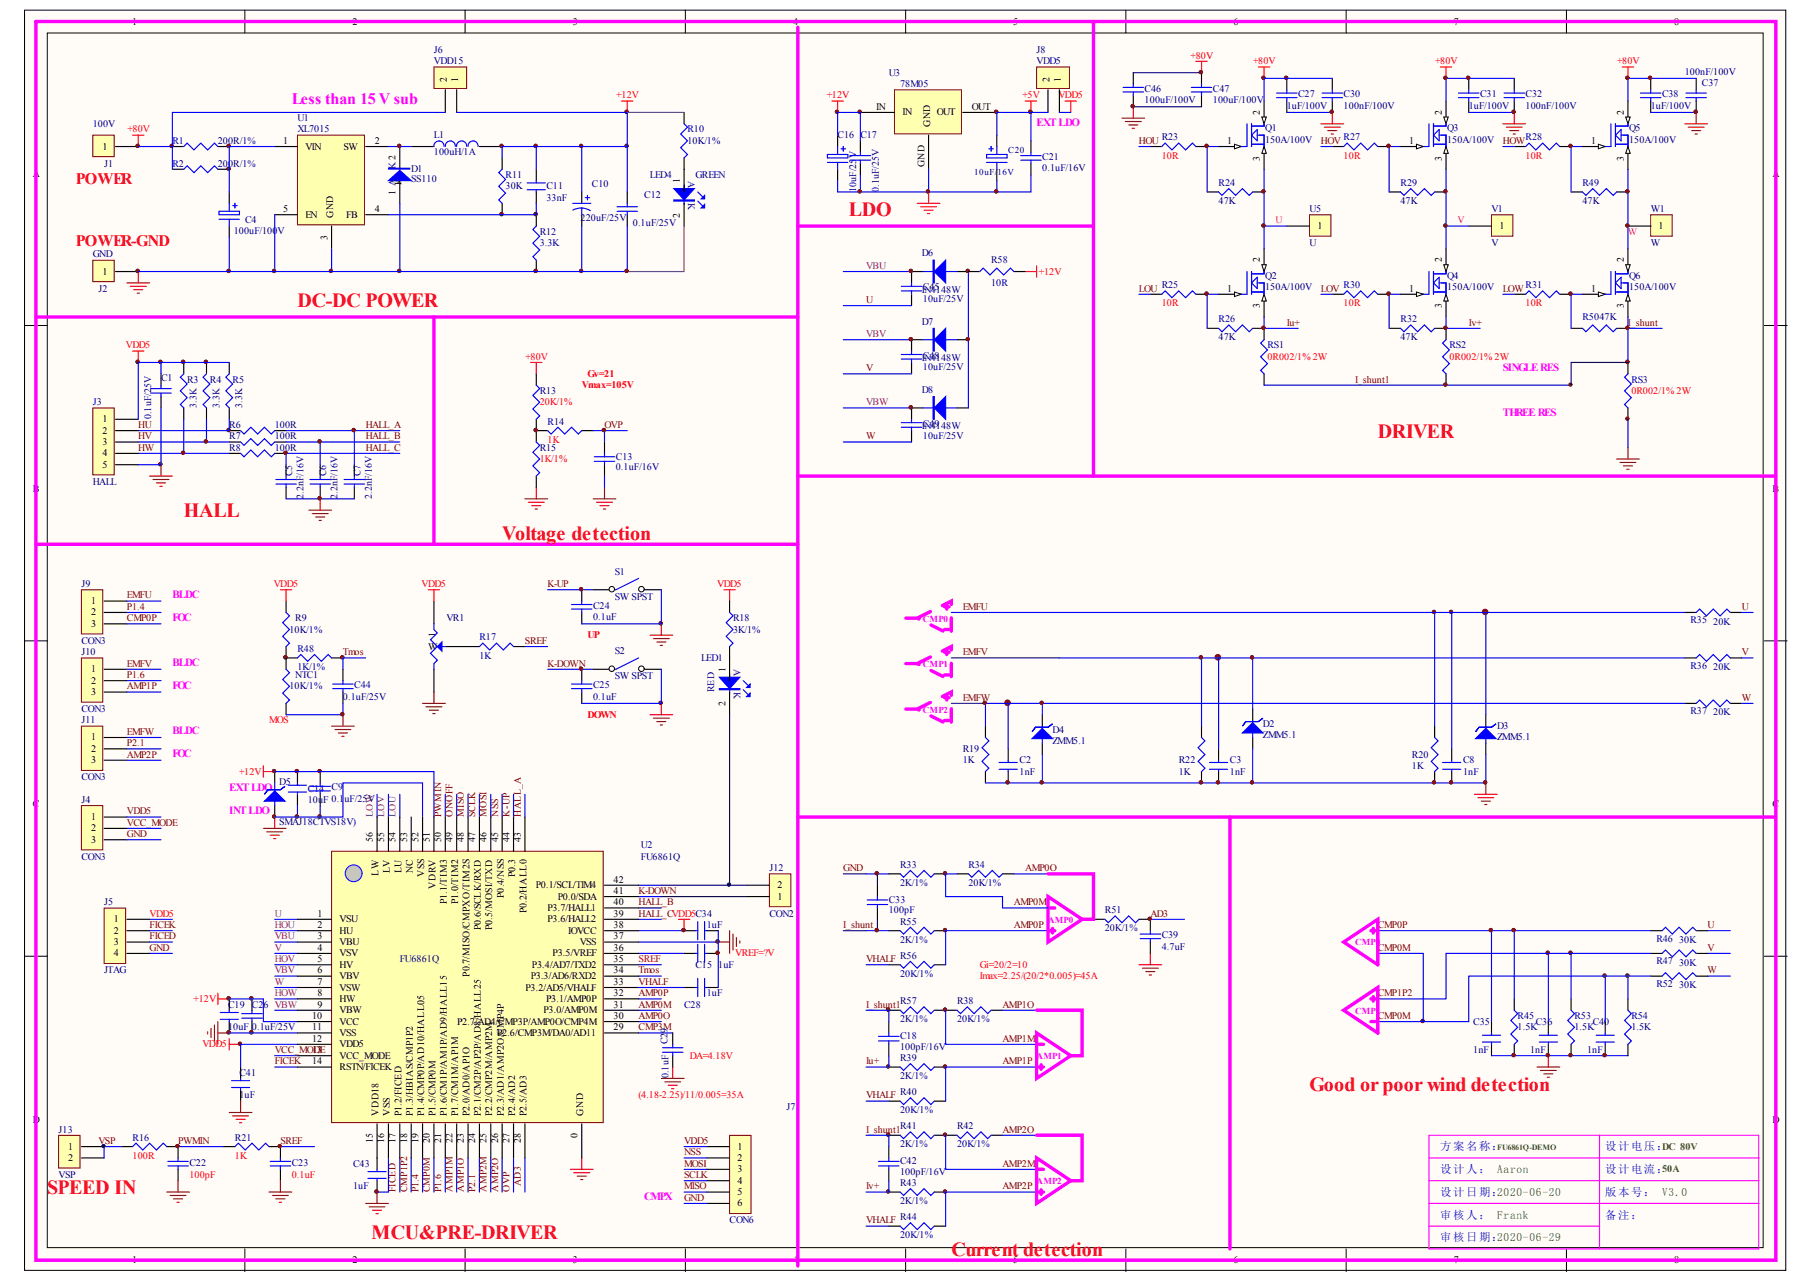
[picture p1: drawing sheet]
<svg xmlns="http://www.w3.org/2000/svg" width="297mm" height="210mm" viewBox="0 0 297 210" stroke-linecap="round" stroke-linejoin="round" font-family="sans-serif">
<defs><g id="words">
<g font-size="3.3" fill="#f00">
<text x="138.8" y="35.4">LDO</text>
<text x="48.6" y="50.2">DC-DC POWER</text>
<text x="225.2" y="71.6">DRIVER</text>
<text x="30" y="84.6">HALL</text>
<text x="82.1" y="88.3">Voltage detection</text>
<text x="214.1" y="178.4">Good or poor wind detection</text>
<text x="7.7" y="195.1">SPEED IN</text>
<text x="60.7" y="202.6">MCU&amp;PRE-DRIVER</text>
<text x="155.5" y="205.3">Current detection</text>
</g>
<text font-size="2.6" fill="#f0f" x="47.7" y="17">Less than 15 V sub</text>
<g font-size="2.6" fill="#f00">
<text x="12.4" y="30">POWER</text>
<text x="12.4" y="40.3">POWER-GND</text>
</g>
<g font-size="1.9" fill="#0000bf">
<text x="235.5" y="188.1">方案名称：</text>
<text x="235.5" y="191.8">设计人： Aaron</text>
<text x="262.4" y="188.1">设计电压：</text>
<text x="262.4" y="191.8">设计电流：</text>
<text x="235.5" y="195.5">设计日期：020-06-20</text>
<text x="262.4" y="195.5">版本号： V3.0</text>
<text x="235.5" y="199.2">审核人： Frank</text>
<text x="235.5" y="202.9">审核日期：020-06-29</text>
<text x="262.4" y="199.2">备注：</text>
</g>
<g font-size="1.9" fill="#00bf00">
<text x="244.8" y="195.5">2</text>
<text x="244.8" y="202.9">2</text>
</g>
<g font-size="1.8" fill="#f0f">
<text x="169.5" y="20.7">EXTLDO</text>
<text x="245.7" y="60.6">SINGLERES</text>
<text x="245.7" y="68">THREERES</text>
<text x="28.2" y="97.8">BLDC</text>
<text x="28.2" y="101.5">FOC</text>
<text x="28.2" y="108.9">BLDC</text>
<text x="28.2" y="112.6">FOC</text>
<text x="28.2" y="120">BLDC</text>
<text x="28.2" y="123.8">FOC</text>
<text x="37.5" y="129.3">EXTLDO</text>
<text x="37.5" y="133.1">INTLDO</text>
<text x="105.3" y="196.2">CMPX</text>
</g>
<g font-size="1.7" fill="#f00">
<text x="95.1" y="63.5">Vmax=105V</text>
<text x="96" y="61.6">Gv=21</text>
<text x="96" y="104.3">UP</text>
<text x="96" y="117.4">DOWN</text>
</g>
<g font-size="1.7" fill="#00bf00">
<text x="271.7" y="187.9">DC 80V</text>
<text x="271.7" y="191.7">50A</text>
</g>
<g font-size="1.6">
<text x="21.6" y="4">1</text>
<text x="57.6" y="4">2</text>
<text x="93.6" y="4">3</text>
<text x="129.6" y="4">4</text>
<text x="165.7" y="4">5</text>
<text x="201.7" y="4">6</text>
<text x="237.7" y="4">7</text>
<text x="273.7" y="4">8</text>
<text x="73" y="13.4" transform="rotate(-90 73 13.4)">2</text>
<text x="74.9" y="13.4" transform="rotate(-90 74.9 13.4)">1</text>
<text x="143.3" y="17.9">IN</text>
<text x="158.9" y="17.9">OUT</text>
<text x="171.6" y="13.4" transform="rotate(-90 171.6 13.4)">2</text>
<text x="173.4" y="13.4" transform="rotate(-90 173.4 13.4)">1</text>
<text x="46.3" y="23.5">1</text>
<text x="61.3" y="23.5">2</text>
<text x="147.5" y="18.9">IN</text>
<text x="152.1" y="20.8" transform="rotate(-90 152.1 20.8)">GND</text>
<text x="153.1" y="18.9">OUT</text>
<text x="200.6" y="23.5">1</text>
<text x="206" y="18.8" transform="rotate(-90 206 18.8)">2</text>
<text x="230.3" y="23.5">1</text>
<text x="235.7" y="18.8" transform="rotate(-90 235.7 18.8)">2</text>
<text x="260.1" y="23.5">1</text>
<text x="265.5" y="18.8" transform="rotate(-90 265.5 18.8)">2</text>
<text x="5.4" y="28.9">A</text>
<text x="16.7" y="24.4">1</text>
<text x="49.9" y="24.4">VIN</text>
<text x="56.2" y="24.4">SW</text>
<text x="111.2" y="29.9" transform="rotate(-90 111.2 29.9)">1</text>
<text x="151.1" y="27.4" transform="rotate(-90 151.1 27.4)">GND</text>
<text x="206" y="26.3" transform="rotate(-90 206 26.3)">3</text>
<text x="235.7" y="26.3" transform="rotate(-90 235.7 26.3)">3</text>
<text x="265.5" y="26.3" transform="rotate(-90 265.5 26.3)">3</text>
<text x="289.8" y="28.9">A</text>
<text x="46.3" y="34.7">5</text>
<text x="49.9" y="35.6">EN</text>
<text x="54.5" y="35.7" transform="rotate(-90 54.5 35.7)">GND</text>
<text x="56.6" y="35.6">FB</text>
<text x="61.3" y="34.7">4</text>
<text x="64.7" y="31.8" transform="rotate(-90 64.7 31.8)">1 A</text>
<text x="65.6" y="30.2" transform="rotate(-90 65.6 30.2)">K</text>
<text x="111.2" y="35.6" transform="rotate(-90 111.2 35.6)">2</text>
<text x="53.5" y="39.3" transform="rotate(-90 53.5 39.3)">3</text>
<text x="215.4" y="37.4">1</text>
<text x="245.1" y="37.4">1</text>
<text x="271.2" y="37.4">1</text>
<text x="16.7" y="44.9">1</text>
<text x="200.6" y="47.7">1</text>
<text x="206" y="42.9" transform="rotate(-90 206 42.9)">2</text>
<text x="230.3" y="47.7">1</text>
<text x="235.7" y="42.9" transform="rotate(-90 235.7 42.9)">2</text>
<text x="260.1" y="47.7">1</text>
<text x="265.5" y="42.9" transform="rotate(-90 265.5 42.9)">2</text>
<text x="206" y="50.4" transform="rotate(-90 206 50.4)">3</text>
<text x="235.7" y="50.4" transform="rotate(-90 235.7 50.4)">3</text>
<text x="265.5" y="50.4" transform="rotate(-90 265.5 50.4)">3</text>
<text x="16.7" y="69">1</text>
<text x="16.7" y="70.9">2</text>
<text x="16.7" y="72.7">3</text>
<text x="16.7" y="74.6">4</text>
<text x="16.7" y="76.5">5</text>
<text x="5.4" y="80.4">B</text>
<text x="289.8" y="80.4">B</text>
<text x="14.9" y="98.8">1</text>
<text x="14.9" y="100.6">2</text>
<text x="14.9" y="102.5">3</text>
<text x="70" y="106.2">W</text>
<text x="71.2" y="104.1" transform="rotate(-90 71.2 104.1)">1</text>
<text x="14.9" y="109.9">1</text>
<text x="14.9" y="111.8">2</text>
<text x="14.9" y="113.6">3</text>
<text x="118.6" y="109.8" transform="rotate(-90 118.6 109.8)">1</text>
<text x="118.6" y="115.5" transform="rotate(-90 118.6 115.5)">2</text>
<text x="14.9" y="121.1">1</text>
<text x="14.9" y="122.9">2</text>
<text x="14.9" y="124.8">3</text>
<text x="5.4" y="132">C</text>
<text x="289.8" y="132">C</text>
<text x="14.9" y="134.1">1</text>
<text x="14.9" y="135.9">2</text>
<text x="14.9" y="137.8">3</text>
<text x="61" y="137.7" transform="rotate(-90 61 137.7)">56</text>
<text x="62.8" y="137.7" transform="rotate(-90 62.8 137.7)">55</text>
<text x="64.7" y="137.7" transform="rotate(-90 64.7 137.7)">54</text>
<text x="66.5" y="137.7" transform="rotate(-90 66.5 137.7)">53</text>
<text x="68.4" y="137.7" transform="rotate(-90 68.4 137.7)">52</text>
<text x="70.3" y="137.7" transform="rotate(-90 70.3 137.7)">51</text>
<text x="72.1" y="137.7" transform="rotate(-90 72.1 137.7)">50</text>
<text x="74" y="137.7" transform="rotate(-90 74 137.7)">49</text>
<text x="75.8" y="137.7" transform="rotate(-90 75.8 137.7)">48</text>
<text x="77.7" y="137.7" transform="rotate(-90 77.7 137.7)">47</text>
<text x="79.6" y="137.7" transform="rotate(-90 79.6 137.7)">46</text>
<text x="81.4" y="137.7" transform="rotate(-90 81.4 137.7)">45</text>
<text x="83.3" y="137.7" transform="rotate(-90 83.3 137.7)">44</text>
<text x="85.1" y="137.7" transform="rotate(-90 85.1 137.7)">43</text>
<text x="61.9" y="143.2" transform="rotate(-90 61.9 143.2)">LW</text>
<text x="63.8" y="142.8" transform="rotate(-90 63.8 142.8)">LV</text>
<text x="65.6" y="142.8" transform="rotate(-90 65.6 142.8)">LU</text>
<text x="67.5" y="142.8" transform="rotate(-90 67.5 142.8)">NC</text>
<text x="69.3" y="143.4" transform="rotate(-90 69.3 143.4)">VSS</text>
<text x="84.2" y="143.4" transform="rotate(-90 84.2 143.4)">P0.3</text>
<text x="51.9" y="149.8">1</text>
<text x="71.2" y="145.3" transform="rotate(-90 71.2 145.3)">VDRV</text>
<text x="73" y="147.8" transform="rotate(-90 73 147.8)">P1.1/TIM3</text>
<text x="74.9" y="147.8" transform="rotate(-90 74.9 147.8)">P1.0/TIM2</text>
<text x="82.3" y="146.8" transform="rotate(-90 82.3 146.8)">P0.4/NSS</text>
<text x="86.1" y="149.3" transform="rotate(-90 86.1 149.3)">P0.2/HALL0</text>
<text x="87.6" y="145.2">P0.1/SCL/TIM4</text>
<text x="89.5" y="148.9">P3.7/HALL1</text>
<text x="91.2" y="147.1">P0.0/SDA</text>
<text x="100.3" y="149.8">39</text>
<text x="100.3" y="148">40</text>
<text x="100.3" y="146.1">41</text>
<text x="100.3" y="144.3">42</text>
<text x="127.1" y="145.2">2</text>
<text x="127.1" y="147.1">1</text>
<text x="18.6" y="150.8">1</text>
<text x="18.6" y="152.6">2</text>
<text x="18.6" y="154.5">3</text>
<text x="51.9" y="151.7">2</text>
<text x="51.9" y="153.6">3</text>
<text x="51.9" y="155.4">4</text>
<text x="55.5" y="150.8">VSU</text>
<text x="55.5" y="152.6">HU</text>
<text x="55.5" y="154.5">VBU</text>
<text x="78.6" y="152.1" transform="rotate(-90 78.6 152.1)">P0.6/SCLK/RXD</text>
<text x="80.5" y="152.1" transform="rotate(-90 80.5 152.1)">P0.5/MOSI/TXD</text>
<text x="89.5" y="150.8">P3.6/HALL2</text>
<text x="92.9" y="152.6">IOVCC</text>
<text x="94.8" y="154.5">VSS</text>
<text x="100.3" y="155.4">36</text>
<text x="100.3" y="153.6">37</text>
<text x="100.3" y="151.7">38</text>
<text x="18.6" y="156.4">4</text>
<text x="51.9" y="157.3">5</text>
<text x="51.9" y="159.1">6</text>
<text x="51.9" y="161">7</text>
<text x="55.5" y="156.4">VSV</text>
<text x="55.5" y="158.2">HV</text>
<text x="55.5" y="160.1">VBV</text>
<text x="55.5" y="161.9">VSW</text>
<text x="76.8" y="159.6" transform="rotate(-90 76.8 159.6)">P0.7/MISO/CMPXO/TIM2S</text>
<text x="85.9" y="161.9">P3.2/AD5/VHALF</text>
<text x="86.8" y="160.1">P3.3/AD6/RXD2</text>
<text x="87" y="158.2">P3.4/AD7/TXD2</text>
<text x="90.3" y="156.4">P3.5/VREF</text>
<text x="100.3" y="159.1">34</text>
<text x="100.3" y="157.3">35</text>
<text x="100.3" y="161">33</text>
<text x="51" y="166.6">10</text>
<text x="51.9" y="162.9">8</text>
<text x="51.9" y="164.7">9</text>
<text x="55.5" y="167.5">VCC</text>
<text x="55.5" y="163.8">HW</text>
<text x="55.5" y="165.6">VBW</text>
<text x="74.7" y="167.5">P2.7/AD4/CMP3P/AMP0O/CMP4M</text>
<text x="88.9" y="165.6">P3.0/AMP0M</text>
<text x="89.3" y="163.8">P3.1/AMP0P</text>
<text x="100.3" y="166.6">30</text>
<text x="100.3" y="164.7">31</text>
<text x="100.3" y="162.9">32</text>
<text x="51" y="170.3">12</text>
<text x="51" y="174">14</text>
<text x="51" y="168.4">11</text>
<text x="55.5" y="171.2">VDD5</text>
<text x="55.5" y="173.1">VCC_MODE</text>
<text x="55.5" y="169.4">VSS</text>
<text x="81.3" y="169.4">P2.6/CMP3M/DA0/AD11</text>
<text x="100.3" y="168.4">29</text>
<text x="55.5" y="174.9">RSTN/FICEK</text>
<text x="5.4" y="183.5">D</text>
<text x="61.9" y="182.4" transform="rotate(-90 61.9 182.4)">VDD18</text>
<text x="63.8" y="182.4" transform="rotate(-90 63.8 182.4)">VSS</text>
<text x="65.6" y="182.4" transform="rotate(-90 65.6 182.4)">P1.2/FICED</text>
<text x="67.5" y="182.4" transform="rotate(-90 67.5 182.4)">P1.3/HBIAS/CMP1P2</text>
<text x="69.3" y="182.4" transform="rotate(-90 69.3 182.4)">P1.4/CMP0P/AD10/HALL05</text>
<text x="71.2" y="182.4" transform="rotate(-90 71.2 182.4)">P1.5/CMP0M</text>
<text x="73" y="182.4" transform="rotate(-90 73 182.4)">P1.6/CM1P/AM1P/AD9/HALL15</text>
<text x="74.9" y="182.4" transform="rotate(-90 74.9 182.4)">P1.7/CM1M/AP1M</text>
<text x="76.8" y="182.4" transform="rotate(-90 76.8 182.4)">P2.0/AD0/AP1O</text>
<text x="78.6" y="182.4" transform="rotate(-90 78.6 182.4)">P2.1/CM2P/AP2P/AD8/HALL25</text>
<text x="80.5" y="182.4" transform="rotate(-90 80.5 182.4)">P2.2/CMP2M/AMP2M</text>
<text x="82.3" y="182.4" transform="rotate(-90 82.3 182.4)">P2.3/AD1/AMP2O/CMP4P</text>
<text x="84.2" y="182.4" transform="rotate(-90 84.2 182.4)">P2.4/AD2</text>
<text x="86.1" y="182.4" transform="rotate(-90 86.1 182.4)">P2.5/AD3</text>
<text x="95.4" y="182.4" transform="rotate(-90 95.4 182.4)">GND</text>
<text x="289.8" y="183.5">D</text>
<text x="11.2" y="187.9">1</text>
<text x="11.2" y="189.8">2</text>
<text x="61" y="186.9" transform="rotate(-90 61 186.9)">15</text>
<text x="62.8" y="186.9" transform="rotate(-90 62.8 186.9)">16</text>
<text x="64.7" y="186.9" transform="rotate(-90 64.7 186.9)">17</text>
<text x="66.5" y="186.9" transform="rotate(-90 66.5 186.9)">18</text>
<text x="68.4" y="186.9" transform="rotate(-90 68.4 186.9)">19</text>
<text x="70.3" y="186.9" transform="rotate(-90 70.3 186.9)">20</text>
<text x="72.1" y="186.9" transform="rotate(-90 72.1 186.9)">21</text>
<text x="74" y="186.9" transform="rotate(-90 74 186.9)">22</text>
<text x="75.8" y="186.9" transform="rotate(-90 75.8 186.9)">23</text>
<text x="77.7" y="186.9" transform="rotate(-90 77.7 186.9)">24</text>
<text x="79.6" y="186.9" transform="rotate(-90 79.6 186.9)">25</text>
<text x="81.4" y="186.9" transform="rotate(-90 81.4 186.9)">26</text>
<text x="83.3" y="186.9" transform="rotate(-90 83.3 186.9)">27</text>
<text x="85.1" y="186.9" transform="rotate(-90 85.1 186.9)">28</text>
<text x="94.4" y="186" transform="rotate(-90 94.4 186)">0</text>
<text x="120.6" y="187.9">1</text>
<text x="120.6" y="189.8">2</text>
<text x="120.6" y="191.6">3</text>
<text x="120.6" y="193.5">4</text>
<text x="120.6" y="195.4">5</text>
<text x="120.6" y="197.2">6</text>
<text x="21.6" y="206.5">1</text>
<text x="57.6" y="206.5">2</text>
<text x="93.6" y="206.5">3</text>
<text x="129.6" y="206.5">4</text>
<text x="165.7" y="206.5">5</text>
<text x="201.7" y="206.5">6</text>
<text x="237.7" y="206.5">7</text>
<text x="273.7" y="206.5">8</text>
</g>
<g font-size="1.6" fill="#000080">
<text x="70.9" y="8.7">J6</text>
<text x="70.9" y="10.5">VDD15</text>
<text x="169.5" y="8.7">J8</text>
<text x="169.5" y="10.5">VDD5</text>
<text x="145.3" y="12.4">U3</text>
<text x="147.2" y="14.2">78M05</text>
<text x="187.1" y="15">C46</text>
<text x="187.1" y="16.8">100uF/100V</text>
<text x="198.3" y="15">C47</text>
<text x="198.3" y="16.8">100uF/100V</text>
<text x="210.4" y="17.8">1uF/100V</text>
<text x="212.2" y="15.9">C27</text>
<text x="219.7" y="15.9">C30</text>
<text x="219.7" y="17.8">100nF/100V</text>
<text x="240.1" y="17.8">1uF/100V</text>
<text x="242" y="15.9">C31</text>
<text x="249.4" y="15.9">C32</text>
<text x="249.4" y="17.8">100nF/100V</text>
<text x="269.9" y="17.8">1uF/100V</text>
<text x="271.7" y="15.9">C38</text>
<text x="275.4" y="12.2">100nF/100V</text>
<text x="278.2" y="14">C37</text>
<text x="15.2" y="20.7">100V</text>
<text x="28.2" y="23.5">R1</text>
<text x="35.6" y="23.5">200R/1%</text>
<text x="48.6" y="19.8">U1</text>
<text x="48.6" y="21.7">XL7015</text>
<text x="70.9" y="22.6">L1</text>
<text x="112.4" y="21.7">R10</text>
<text x="112.4" y="23.5">10K/1%</text>
<text x="136.9" y="22.6">C16 C17</text>
<text x="189.9" y="23">R23</text>
<text x="206.8" y="21.5">Q1</text>
<text x="206.8" y="23.3">150A/100V</text>
<text x="219.7" y="23">R27</text>
<text x="236.6" y="21.5">Q3</text>
<text x="236.6" y="23.3">150A/100V</text>
<text x="249.4" y="23">R28</text>
<text x="266.3" y="21.5">Q5</text>
<text x="266.3" y="23.3">150A/100V</text>
<text x="17" y="27.2">J1</text>
<text x="28.2" y="27.2">R2</text>
<text x="35.6" y="27.2">200R/1%</text>
<text x="64.7" y="27.7" transform="rotate(-90 64.7 27.7)">K 2</text>
<text x="67.2" y="28.2">D1</text>
<text x="67.2" y="29.8">SS110</text>
<text x="70.9" y="25.4">100uH/1A</text>
<text x="82.6" y="29.1">R11</text>
<text x="106.3" y="29.1">LED4</text>
<text x="112.5" y="29.5" transform="rotate(90 112.5 29.5)">A</text>
<text x="113.7" y="29.1">GREEN</text>
<text x="140" y="25.9" transform="rotate(-90 140 25.9)">V</text>
<text x="170.4" y="26.1">C21</text>
<text x="170.4" y="28">0.1uF/16V</text>
<text x="82.6" y="30.9">30K</text>
<text x="89.3" y="30.9">C11</text>
<text x="89.3" y="32.8">33nF</text>
<text x="96.8" y="30.6">C10</text>
<text x="105.3" y="32.4">C12</text>
<text x="112.5" y="33.2" transform="rotate(90 112.5 33.2)">K</text>
<text x="140" y="31.4" transform="rotate(-90 140 31.4)">10uF/25</text>
<text x="143.7" y="31.4" transform="rotate(-90 143.7 31.4)">0.1uF/25V</text>
<text x="199.2" y="30.4">R24</text>
<text x="199.2" y="33.4">47K</text>
<text x="214.1" y="34.7">U5</text>
<text x="229" y="30.4">R29</text>
<text x="229" y="33.4">47K</text>
<text x="243.8" y="34.7">V1</text>
<text x="258.7" y="30.4">R49</text>
<text x="258.7" y="33.4">47K</text>
<text x="269.9" y="34.7">W1</text>
<text x="38.2" y="38.2">100uF/100</text>
<text x="40.1" y="36.5">C4</text>
<text x="45.4" y="38.2">V</text>
<text x="88.2" y="38.4">R12</text>
<text x="88.2" y="40.2">3.3K</text>
<text x="94.9" y="36.1">220uF/25V</text>
<text x="103.5" y="36.9">0.1uF/25V</text>
<text x="150.7" y="41.9">D6</text>
<text x="214.1" y="40.2">U</text>
<text x="243.8" y="40.2">V</text>
<text x="269.9" y="40.2">W</text>
<text x="15.2" y="42.1">GND</text>
<text x="16.1" y="47.7">J2</text>
<text x="150.7" y="47.9">IC45</text>
<text x="151.1" y="47.9">N4148W</text>
<text x="162" y="43">R58</text>
<text x="162" y="46.7">10R</text>
<text x="189.9" y="47.1">R25</text>
<text x="206.8" y="45.6">Q2</text>
<text x="206.8" y="47.5">150A/100V</text>
<text x="219.7" y="47.1">R30</text>
<text x="236.6" y="45.6">Q4</text>
<text x="236.6" y="47.5">150A/100V</text>
<text x="249.4" y="47.1">R31</text>
<text x="266.3" y="45.6">Q6</text>
<text x="266.3" y="47.5">150A/100V</text>
<text x="150.7" y="53.1">D7</text>
<text x="150.9" y="49.4">10uF/25V</text>
<text x="199.2" y="52.7">R26</text>
<text x="229" y="52.7">R32</text>
<text x="258.7" y="52.3">R5047K</text>
<text x="150.7" y="59">IC48</text>
<text x="151.1" y="59">N4148W</text>
<text x="199.2" y="55.7">47K</text>
<text x="207.2" y="57">RS1</text>
<text x="229" y="55.7">47K</text>
<text x="236.9" y="57">RS2</text>
<text x="24.7" y="63.5" transform="rotate(-90 24.7 63.5)">5V</text>
<text x="26.3" y="62.3">C1</text>
<text x="30.6" y="62.5">R3</text>
<text x="34.3" y="62.5">R4</text>
<text x="38" y="62.5">R5</text>
<text x="88.2" y="64.4">R13</text>
<text x="150.7" y="64.2">D8</text>
<text x="150.9" y="60.5">10uF/25V</text>
<text x="266.7" y="62.5">RS3</text>
<text x="15.2" y="66.2">J3</text>
<text x="24.7" y="68.5" transform="rotate(-90 24.7 68.5)">0.1uF/2</text>
<text x="32.1" y="66.7" transform="rotate(-90 32.1 66.7)">3.3K</text>
<text x="35.9" y="66.7" transform="rotate(-90 35.9 66.7)">3.3K</text>
<text x="37.5" y="70">R6</text>
<text x="37.5" y="71.8">R7</text>
<text x="39.6" y="66.7" transform="rotate(-90 39.6 66.7)">3.3K</text>
<text x="44.9" y="70">100R</text>
<text x="44.9" y="71.8">100R</text>
<text x="89.5" y="69.4">R14</text>
<text x="150.7" y="70.1">IC49</text>
<text x="150.9" y="71.7">10uF/25V</text>
<text x="151.1" y="70.1">N4148W</text>
<text x="37.5" y="73.7">R8</text>
<text x="44.9" y="73.7">100R</text>
<text x="47.8" y="77.8" transform="rotate(-90 47.8 77.8)">C5</text>
<text x="53.3" y="77.8" transform="rotate(-90 53.3 77.8)">C6</text>
<text x="58.9" y="77.8" transform="rotate(-90 58.9 77.8)">C7</text>
<text x="88.2" y="73.7">R15</text>
<text x="100.7" y="75.2">C13</text>
<text x="100.7" y="76.8">0.1uF/16V</text>
<text x="15.2" y="79.3">HALL</text>
<text x="49.6" y="81.5" transform="rotate(-90 49.6 81.5)">2.2nF/16V</text>
<text x="55.2" y="81.5" transform="rotate(-90 55.2 81.5)">2.2nF/16V</text>
<text x="60.8" y="81.5" transform="rotate(-90 60.8 81.5)">2.2nF/16V</text>
<text x="13.3" y="96">J9</text>
<text x="100.5" y="93.9">S1</text>
<text x="48.3" y="101.5">R9</text>
<text x="73" y="101.5">VR1</text>
<text x="97" y="99.5">C24</text>
<text x="97" y="101.4">0.1uF</text>
<text x="100.5" y="98">SW SPST</text>
<text x="119.8" y="101.5">R18</text>
<text x="276.4" y="101.9">R35</text>
<text x="13.3" y="105.3">CON3</text>
<text x="13.3" y="107.1">J10</text>
<text x="47.3" y="103.4">10K/1%</text>
<text x="48.6" y="106.6">R48</text>
<text x="78.4" y="104.7">R17</text>
<text x="78.4" y="107.7">1K</text>
<text x="100.5" y="106.9">S2</text>
<text x="119.8" y="103.4">3K/1%</text>
<text x="280.1" y="102.1">20K</text>
<text x="47.3" y="112.7">10K/1%</text>
<text x="48.3" y="110.8">NTC1</text>
<text x="48.6" y="109.5">1K/1%</text>
<text x="57.9" y="112.5">C44</text>
<text x="97" y="112.5">C25</text>
<text x="100.5" y="111">SW SPST</text>
<text x="114.6" y="108">LED1</text>
<text x="116.7" y="113.1" transform="rotate(-90 116.7 113.1)">RED</text>
<text x="120" y="109.4" transform="rotate(90 120 109.4)">A</text>
<text x="120" y="113.1" transform="rotate(90 120 113.1)">K</text>
<text x="276.4" y="109.3">R36</text>
<text x="280.1" y="109.5">20K</text>
<text x="13.3" y="116.4">CON3</text>
<text x="13.3" y="118.3">J11</text>
<text x="56.1" y="114.4">0.1uF/25V</text>
<text x="97" y="114.4">0.1uF</text>
<text x="172.1" y="119.8">D4</text>
<text x="206.5" y="118.8">D2</text>
<text x="244.8" y="119.2">D3</text>
<text x="276.4" y="116.8">R37</text>
<text x="280.1" y="117">20K</text>
<text x="157.4" y="122.9">R19</text>
<text x="157.4" y="124.8">1K</text>
<text x="166.7" y="124.8">C2</text>
<text x="172.1" y="121.6">ZMM5.1</text>
<text x="192.7" y="124.8">R22</text>
<text x="201.1" y="124.8">C3</text>
<text x="206.5" y="120.7">ZMM5.1</text>
<text x="230.8" y="123.8">R20</text>
<text x="230.8" y="125.7">1K</text>
<text x="239.2" y="124.8">C8</text>
<text x="244.8" y="121.1">ZMM5.1</text>
<text x="13.3" y="131.3">J4</text>
<text x="13.3" y="127.6">CON3</text>
<text x="45.7" y="128.3">D5</text>
<text x="50.3" y="129.4">C14</text>
<text x="50.3" y="131.3">10uF 0.1</text>
<text x="54.2" y="129.2">C9</text>
<text x="56.3" y="131.1">uF/25V</text>
<text x="166.7" y="126.6">1nF</text>
<text x="192.7" y="126.6">1K</text>
<text x="201.1" y="126.6">1nF</text>
<text x="239.2" y="126.6">1nF</text>
<text x="45.7" y="134.8">SMAJ18CTVS18V)</text>
<text x="13.3" y="140.6">CON3</text>
<text x="104.8" y="138.7">U2</text>
<text x="104.8" y="140.6">FU6861Q</text>
<text x="125.8" y="142.4">J12</text>
<text x="147.2" y="141.9">R33</text>
<text x="158.3" y="141.9">R34</text>
<text x="17" y="148">J5</text>
<text x="125.8" y="149.8">CON2</text>
<text x="145.3" y="147.6">C33</text>
<text x="145.3" y="149.3">100pF</text>
<text x="147.2" y="144.8">2K/1%</text>
<text x="158.3" y="144.8">20K/1%</text>
<text x="180.6" y="149.3">R51</text>
<text x="115.6" y="151.7">1uF</text>
<text x="147.2" y="151.1">R55</text>
<text x="147.2" y="154.1">2K/1%</text>
<text x="180.6" y="152.3">20K/1%</text>
<text x="189.9" y="153.4">C39</text>
<text x="189.9" y="155.2">4.7uF</text>
<text x="270.8" y="153.9">R46</text>
<text x="274.5" y="154.1">30K</text>
<text x="17" y="159.1">JTAG</text>
<text x="65.4" y="157.3">FU6861Q</text>
<text x="113.7" y="158.2">C15</text>
<text x="117.4" y="158.2">1uF</text>
<text x="147.2" y="156.7">R56</text>
<text x="147.2" y="159.7">20K/1%</text>
<text x="270.8" y="161.4">R52</text>
<text x="270.8" y="157.7">R47</text>
<text x="274.5" y="161.6">30K</text>
<text x="274.5" y="157.8">30K</text>
<text x="37.3" y="164.7">C19</text>
<text x="41.2" y="164.7">C2</text>
<text x="43.1" y="164.7">6 VBW</text>
<text x="111.8" y="164.7">C28</text>
<text x="115.6" y="162.9">1uF</text>
<text x="147.2" y="164.2">R57</text>
<text x="147.2" y="167.1">2K/1%</text>
<text x="156.5" y="164.2">R38</text>
<text x="156.5" y="167.1">20K/1%</text>
<text x="240.9" y="167.5">C35</text>
<text x="248.1" y="166.6">R45</text>
<text x="251.1" y="167.5">C36</text>
<text x="257.4" y="166.6">R53</text>
<text x="260.4" y="167.5">C40</text>
<text x="266.7" y="166.6">R54</text>
<text x="37.3" y="168.4">10uF 0.1uF/25V</text>
<text x="109.1" y="170.7" transform="rotate(-90 109.1 170.7)">C2</text>
<text x="109.1" y="168.8" transform="rotate(-90 109.1 168.8)">9</text>
<text x="147.2" y="173.4">R39</text>
<text x="147.2" y="169.9">C18</text>
<text x="147.2" y="171.6">100pF/16V</text>
<text x="240.9" y="172.1">1nF</text>
<text x="248.1" y="168.4">1.5K</text>
<text x="250.1" y="172.1">1nF</text>
<text x="257.4" y="168.4">1.5K</text>
<text x="259.4" y="172.1">1nF</text>
<text x="266.7" y="168.4">1.5K</text>
<text x="39.1" y="175.9">C41</text>
<text x="39.1" y="179.6">1uF</text>
<text x="109.3" y="176.3" transform="rotate(-90 109.3 176.3)">0.1uF</text>
<text x="147.2" y="179">R40</text>
<text x="147.2" y="176.4">2K/1%</text>
<text x="9.6" y="185.1">J13</text>
<text x="128.6" y="181.4">J7</text>
<text x="147.2" y="182">20K/1%</text>
<text x="147.2" y="184.6">R41</text>
<text x="156.5" y="184.6">R42</text>
<text x="21.7" y="186.4">R16</text>
<text x="31" y="190.5">C22</text>
<text x="38.4" y="186.4">R21</text>
<text x="47.7" y="190.5">C23</text>
<text x="57.7" y="190.7">C43</text>
<text x="147.2" y="187.6">2K/1%</text>
<text x="147.2" y="190.3">C42</text>
<text x="156.5" y="187.6">20K/1%</text>
<text x="9.6" y="192.6">VSP</text>
<text x="57.7" y="194.4">1uF</text>
<text x="147.2" y="193.9">R43</text>
<text x="147.2" y="196.9">2K/1%</text>
<text x="147.2" y="192">100pF/16V</text>
<text x="119.3" y="200">CON6</text>
<text x="147.2" y="199.5">R44</text>
<text x="147.2" y="202.4">20K/1%</text>
</g>
<g font-size="1.6" fill="#f00">
<text x="194.6" y="9.6">+80V</text>
<text x="204.9" y="10.5">+80V</text>
<text x="234.6" y="10.5">+80V</text>
<text x="264.4" y="10.5">+80V</text>
<text x="100.8" y="16.1">+12V</text>
<text x="135.1" y="16.1">+12V</text>
<text x="167.2" y="16.1">+5V</text>
<text x="173" y="16.1">VDD5</text>
<text x="20.8" y="21.7">+80V</text>
<text x="189.9" y="25.9">10R</text>
<text x="219.7" y="25.9">10R</text>
<text x="249.4" y="25.9">10R</text>
<text x="169.8" y="44.9">+12V</text>
<text x="189.9" y="50.1">10R</text>
<text x="219.7" y="50.1">10R</text>
<text x="249.4" y="50.1">10R</text>
<text x="20.6" y="57">VDD5</text>
<text x="85.9" y="58.8">+80V</text>
<text x="207.2" y="58.8">0R002/1% 2W</text>
<text x="236.9" y="58.8">0R002/1% 2W</text>
<text x="266.7" y="64.4">0R002/1% 2W</text>
<text x="88.2" y="66.2">20K/1%</text>
<text x="88.2" y="75.5">1K/1%</text>
<text x="89.5" y="72.4">1K</text>
<text x="44.8" y="96">VDD5</text>
<text x="68.9" y="96">VDD5</text>
<text x="117.3" y="96">VDD5</text>
<text x="44" y="118.3">MOS</text>
<text x="39.1" y="126.6">+12V</text>
<text x="24.5" y="149.8">VDD5</text>
<text x="120.2" y="156.4">VREF=?V</text>
<text x="160.2" y="158.2">Gi=20/2=10</text>
<text x="160.2" y="160.1">Imax=2.25/(20/2*0.005)=45A</text>
<text x="31.7" y="163.8">+12V</text>
<text x="33.1" y="171.2">VDD5</text>
<text x="112.8" y="173.1">DA=4.18V</text>
<text x="104.4" y="179.6">(4.18-2.25)/11/0.005=35A</text>
<text x="21.7" y="189.4">100R</text>
<text x="38.4" y="189.4">1K</text>
<text x="31" y="192.6">100pF</text>
<text x="47.7" y="192.6">0.1uF</text>
</g>
<g font-size="1.6" fill="#800000">
<text x="186.2" y="23.5">HOU</text>
<text x="215.9" y="23.5">HOV</text>
<text x="245.7" y="23.5">HOW</text>
<text x="186.2" y="47.7">LOU</text>
<text x="215.9" y="47.7">LOV</text>
<text x="245.7" y="47.7">LOW</text>
<text x="141.6" y="49.5">U</text>
<text x="210.4" y="53.2">Iu+</text>
<text x="240.1" y="53.2">Iv+</text>
<text x="266.1" y="53.2">I_shunt</text>
<text x="141.6" y="60.7">V</text>
<text x="221.5" y="62.5">I_shunt1</text>
<text x="22.6" y="70">HU</text>
<text x="22.6" y="71.8">HV</text>
<text x="59.8" y="70">HALL_A</text>
<text x="59.8" y="71.8">HALL_B</text>
<text x="98.8" y="70">OVP</text>
<text x="141.6" y="71.8">W</text>
<text x="22.6" y="73.7">HW</text>
<text x="59.8" y="73.7">HALL_C</text>
<text x="89.5" y="96">K-UP</text>
<text x="20.7" y="101.5">CMP0P</text>
<text x="20.7" y="97.8">EMFU</text>
<text x="20.7" y="99.7">P1.4</text>
<text x="157.4" y="99.7">EMFU</text>
<text x="284.7" y="99.7">U</text>
<text x="56.1" y="107.1">Tmos</text>
<text x="85.8" y="105.3">SREF</text>
<text x="157.4" y="107.1">EMFV</text>
<text x="284.7" y="107.1">V</text>
<text x="20.7" y="112.7">AMP1P</text>
<text x="20.7" y="109">EMFV</text>
<text x="20.7" y="110.8">P1.6</text>
<text x="89.5" y="109">K-DOWN</text>
<text x="157.4" y="114.5">EMFW</text>
<text x="284.7" y="114.5">W</text>
<text x="20.7" y="123.8">AMP2P</text>
<text x="20.7" y="120.1">EMFW</text>
<text x="20.7" y="122">P2.1</text>
<text x="20.7" y="135">VCC_MODE</text>
<text x="20.7" y="136.8">GND</text>
<text x="20.7" y="133.1">VDD5</text>
<text x="72.1" y="133.6" transform="rotate(-90 72.1 133.6)">PWMIN</text>
<text x="74" y="133.6" transform="rotate(-90 74 133.6)">ONOFF</text>
<text x="75.8" y="133.6" transform="rotate(-90 75.8 133.6)">MISO</text>
<text x="77.7" y="133.6" transform="rotate(-90 77.7 133.6)">SCLK</text>
<text x="79.6" y="133.6" transform="rotate(-90 79.6 133.6)">MOSI</text>
<text x="81.4" y="133.6" transform="rotate(-90 81.4 133.6)">NSS</text>
<text x="83.3" y="133.6" transform="rotate(-90 83.3 133.6)">K-UP</text>
<text x="85.1" y="133.6" transform="rotate(-90 85.1 133.6)">HALL_A</text>
<text x="137.9" y="142.4">GND</text>
<text x="167.6" y="142.4">AMP0O</text>
<text x="104.4" y="148">HALL_B</text>
<text x="104.4" y="149.8">HALL_CVDD5C34</text>
<text x="104.4" y="146.1">K-DOWN</text>
<text x="165.7" y="148">AMP0M</text>
<text x="188.1" y="149.8">AD3</text>
<text x="24.5" y="153.6">FICED</text>
<text x="24.5" y="151.7">FICEK</text>
<text x="24.5" y="155.4">GND</text>
<text x="137.9" y="151.7">I_shunt</text>
<text x="165.7" y="151.7">AMP0P</text>
<text x="225.2" y="151.7">CMP0P</text>
<text x="225.2" y="155.4">CMP0M</text>
<text x="279.1" y="151.7">U</text>
<text x="279.1" y="155.4">V</text>
<text x="104.4" y="159.1">Tmos</text>
<text x="104.4" y="161">VHALF</text>
<text x="141.6" y="157.3">VHALF</text>
<text x="279.1" y="159.1">W</text>
<text x="104.4" y="162.9">AMP0P</text>
<text x="104.4" y="164.7">AMP0M</text>
<text x="104.4" y="166.6">AMP0O</text>
<text x="141.6" y="164.7">I_shunt1</text>
<text x="163.9" y="164.7">AMP1O</text>
<text x="225.2" y="162.9">CMP1P2</text>
<text x="225.2" y="166.6">CMP0M</text>
<text x="44.9" y="174">FICEK</text>
<text x="44.9" y="172.1">VCC_MO1D3E</text>
<text x="104.4" y="168.4">CMP3M</text>
<text x="141.6" y="174">Iu+</text>
<text x="163.9" y="170.3">AMP1M</text>
<text x="163.9" y="174">AMP1P</text>
<text x="141.6" y="179.6">VHALF</text>
<text x="141.6" y="185.1">I_shunt1</text>
<text x="163.9" y="185.1">AMP2O</text>
<text x="16.1" y="187">VSP</text>
<text x="29.1" y="187">PWMIN</text>
<text x="45.8" y="187">SREF</text>
<text x="111.8" y="187">VDD5</text>
<text x="111.8" y="190.7">MOSI</text>
<text x="111.8" y="188.9">NSS</text>
<text x="163.9" y="190.7">AMP2M</text>
<text x="64.7" y="194.9" transform="rotate(-90 64.7 194.9)">FICED</text>
<text x="66.5" y="194.9" transform="rotate(-90 66.5 194.9)">CMP1P2</text>
<text x="68.4" y="194.9" transform="rotate(-90 68.4 194.9)">P1.4</text>
<text x="70.3" y="194.9" transform="rotate(-90 70.3 194.9)">CMP0M</text>
<text x="72.1" y="194.9" transform="rotate(-90 72.1 194.9)">P1.6</text>
<text x="74" y="194.9" transform="rotate(-90 74 194.9)">AMP1M</text>
<text x="75.8" y="194.9" transform="rotate(-90 75.8 194.9)">AMP1O</text>
<text x="77.7" y="194.9" transform="rotate(-90 77.7 194.9)">P2.1</text>
<text x="79.6" y="194.9" transform="rotate(-90 79.6 194.9)">AMP2M</text>
<text x="81.4" y="194.9" transform="rotate(-90 81.4 194.9)">AMP2O</text>
<text x="83.3" y="194.9" transform="rotate(-90 83.3 194.9)">OVP</text>
<text x="85.1" y="193.9" transform="rotate(-90 85.1 193.9)">AD3</text>
<text x="111.8" y="196.3">GND</text>
<text x="111.8" y="194.4">MISO</text>
<text x="111.8" y="192.6">SCLK</text>
<text x="141.6" y="194.4">Iv+</text>
<text x="163.9" y="194.4">AMP2P</text>
<text x="141.6" y="200">VHALF</text>
</g>
<g font-size="1.6" fill="#da2467">
<text x="208.5" y="36.5">U</text>
<text x="238.2" y="36.5">V</text>
<text x="266.1" y="38.4">W</text>
</g>
<g font-size="1.6" fill="#800080">
<text x="141.6" y="44">VBU</text>
<text x="141.6" y="55.1">VBV</text>
<text x="141.6" y="66.2">VBW</text>
<text x="61" y="133.6" transform="rotate(-90 61 133.6)">LOW</text>
<text x="62.8" y="133.6" transform="rotate(-90 62.8 133.6)">LOV</text>
<text x="64.7" y="133.6" transform="rotate(-90 64.7 133.6)">LOU</text>
<text x="44.9" y="149.8">U</text>
<text x="44.9" y="151.7">HOU</text>
<text x="44.9" y="153.6">VBU</text>
<text x="44.9" y="155.4">V</text>
<text x="44.9" y="157.3">HOV</text>
<text x="44.9" y="159.1">VBV</text>
<text x="44.9" y="161">W</text>
<text x="44.9" y="162.9">HOW</text>
</g>
<text font-size="1.6" fill="#bf0000" x="104.4" y="157.3">SREF</text>
<g font-size="1.5" fill="#000080">
<text x="159.2" y="28.6">10uF/16V</text>
<text x="164.8" y="25.1">C20</text>
</g>
<g font-size="1.5" fill="#f0f">
<text x="150.9" y="101.6">CMP0</text>
<text x="150.9" y="109">CMP1</text>
<text x="150.9" y="116.5">CMP2</text>
<text x="171.3" y="150.8">AMP0</text>
<text x="221.5" y="154.6">CMP0</text>
<text x="221.5" y="165.7">CMP1</text>
<text x="169.5" y="173.1">AMP1</text>
<text x="169.5" y="193.6">AMP2</text>
</g>
<text font-size="1.3" fill="#00bf00" x="244.8" y="188.1">FU6861Q-DEMO</text>
</g></defs>
<g fill="#fffcf8" stroke="#000" stroke-width=".16">
<path d="M4 1.7h287.9v206h-287.9z"/>
<path d="M7.7 5.4h280.5v198.6h-280.5z"/>
</g>
<g fill="none" stroke="#000" stroke-width=".16">
<path d="M40 1.7v3.7M76 1.7v3.7M112 1.7v3.7M148 1.7v3.7M184.1 1.7v3.7M220.1 1.7v3.7M256.1 1.7v3.7M4 53.2h3.7M288.4 53.2h3.8M4 104.8h3.7M288.4 104.8h3.8M4 156.3h3.7"/>
<path d="M288.4 156.3h3.8M40 204.2v3.7M76 204.2v3.7M112 204.2v3.7M148 204.2v3.7M184.1 204.2v3.7M220.1 204.2v3.7M256.1 204.2v3.7"/>
</g>
<g fill="#000080" stroke="#000080" stroke-width=".16">
<circle cx="22.5" cy="59.2" r=".27"/>
<circle cx="22.5" cy="44.3" r=".27"/>
<circle cx="22.5" cy="23.9" r=".27"/>
<circle cx="26.2" cy="75.9" r=".26"/>
<circle cx="26.2" cy="59.2" r=".26"/>
<circle cx="28.1" cy="23.9" r=".26"/>
<circle cx="29" cy="187.3" r=".26"/>
<circle cx="29.9" cy="74" r=".26"/>
<circle cx="29.9" cy="59.2" r=".26"/>
<circle cx="33.7" cy="72.2" r=".27"/>
<circle cx="33.7" cy="59.2" r=".27"/>
<circle cx="37.4" cy="168.8" r=".27"/>
<circle cx="37.4" cy="163.2" r=".26"/>
<circle cx="37.4" cy="70.3" r=".27"/>
<circle cx="37.4" cy="44.3" r=".27"/>
<circle cx="37.4" cy="27.6" r=".26"/>
<circle cx="37.4" cy="23.9" r=".27"/>
<circle cx="39.2" cy="170.6" r=".26"/>
<circle cx="41.1" cy="168.8" r=".26"/>
<circle cx="41.1" cy="163.2" r=".26"/>
<circle cx="44.8" cy="133.5" r=".26"/>
<circle cx="44.8" cy="126" r=".26"/>
<circle cx="44.8" cy="44.3" r=".26"/>
<circle cx="45.7" cy="187.3" r=".26"/>
<circle cx="46.7" cy="107.5" r=".27"/>
<circle cx="46.7" cy="74" r=".27"/>
<circle cx="48.5" cy="133.5" r=".26"/>
<circle cx="48.5" cy="126" r=".26"/>
<circle cx="52.2" cy="133.5" r=".26"/>
<circle cx="52.2" cy="126" r=".26"/>
<circle cx="52.2" cy="81.4" r=".26"/>
<circle cx="52.2" cy="72.2" r=".26"/>
<circle cx="54.1" cy="44.3" r=".26"/>
<circle cx="55.9" cy="116.7" r=".26"/>
<circle cx="55.9" cy="107.5" r=".26"/>
<circle cx="57.8" cy="70.3" r=".26"/>
<circle cx="61.5" cy="194.8" r=".26"/>
<circle cx="65.2" cy="44.3" r=".26"/>
<circle cx="65.2" cy="23.9" r=".26"/>
<circle cx="82" cy="35" r=".26"/>
<circle cx="82" cy="23.9" r=".26"/>
<circle cx="87.6" cy="70.3" r=".27"/>
<circle cx="87.6" cy="44.3" r=".27"/>
<circle cx="87.6" cy="35" r=".27"/>
<circle cx="87.6" cy="23.9" r=".27"/>
<circle cx="95" cy="109.3" r=".26"/>
<circle cx="95" cy="96.3" r=".26"/>
<circle cx="95" cy="44.3" r=".26"/>
<circle cx="95" cy="23.9" r=".26"/>
<circle cx="98.7" cy="70.3" r=".27"/>
<circle cx="102.4" cy="44.3" r=".26"/>
<circle cx="102.4" cy="23.9" r=".26"/>
<circle cx="102.4" cy="18.3" r=".26"/>
<circle cx="108" cy="114.9" r=".26"/>
<circle cx="108" cy="101.9" r=".26"/>
<circle cx="111.7" cy="152" r=".27"/>
<circle cx="117.3" cy="155.8" r=".26"/>
<circle cx="117.3" cy="153.9" r=".26"/>
<circle cx="136.8" cy="18.3" r=".26"/>
<circle cx="140.5" cy="31.3" r=".26"/>
<circle cx="140.5" cy="18.3" r=".26"/>
<circle cx="143.3" cy="152" r=".26"/>
<circle cx="143.3" cy="142.8" r=".26"/>
<circle cx="145.2" cy="194.8" r=".26"/>
<circle cx="145.2" cy="185.5" r=".26"/>
<circle cx="145.2" cy="174.3" r=".26"/>
<circle cx="145.2" cy="165" r=".26"/>
<circle cx="148.9" cy="66.6" r=".27"/>
<circle cx="148.9" cy="55.4" r=".27"/>
<circle cx="148.9" cy="44.3" r=".27"/>
<circle cx="151.7" cy="31.3" r=".26"/>
<circle cx="154.5" cy="194.8" r=".26"/>
<circle cx="154.5" cy="185.5" r=".26"/>
<circle cx="154.5" cy="174.3" r=".26"/>
<circle cx="154.5" cy="165" r=".26"/>
<circle cx="154.5" cy="152" r=".26"/>
<circle cx="154.5" cy="142.8" r=".26"/>
<circle cx="158.2" cy="55.4" r=".26"/>
<circle cx="158.2" cy="44.3" r=".26"/>
<circle cx="161" cy="114.9" r=".26"/>
<circle cx="162.8" cy="31.3" r=".26"/>
<circle cx="162.8" cy="18.3" r=".26"/>
<circle cx="164.7" cy="127.9" r=".26"/>
<circle cx="164.7" cy="114.9" r=".26"/>
<circle cx="168.4" cy="18.3" r=".27"/>
<circle cx="170.3" cy="127.9" r=".27"/>
<circle cx="170.3" cy="114.9" r=".26"/>
<circle cx="185.2" cy="17.3" r=".26"/>
<circle cx="188" cy="150.2" r=".26"/>
<circle cx="196.3" cy="127.9" r=".27"/>
<circle cx="196.3" cy="107.5" r=".27"/>
<circle cx="196.3" cy="11.8" r=".26"/>
<circle cx="197.2" cy="48" r=".26"/>
<circle cx="197.2" cy="23.9" r=".26"/>
<circle cx="199.1" cy="127.9" r=".27"/>
<circle cx="199.1" cy="107.5" r=".27"/>
<circle cx="204.7" cy="127.9" r=".26"/>
<circle cx="204.7" cy="107.5" r=".26"/>
<circle cx="206.5" cy="53.6" r=".26"/>
<circle cx="206.5" cy="36.9" r=".26"/>
<circle cx="206.5" cy="31.3" r=".26"/>
<circle cx="206.5" cy="12.7" r=".26"/>
<circle cx="210.3" cy="12.7" r=".26"/>
<circle cx="217.7" cy="18.3" r=".26"/>
<circle cx="227" cy="48" r=".27"/>
<circle cx="227" cy="23.9" r=".27"/>
<circle cx="232.6" cy="166.9" r=".26"/>
<circle cx="234.4" cy="127.9" r=".26"/>
<circle cx="234.4" cy="100" r=".26"/>
<circle cx="236.3" cy="62.9" r=".26"/>
<circle cx="236.3" cy="53.6" r=".26"/>
<circle cx="236.3" cy="36.9" r=".26"/>
<circle cx="236.3" cy="31.3" r=".26"/>
<circle cx="236.3" cy="12.7" r=".26"/>
<circle cx="237.2" cy="127.9" r=".26"/>
<circle cx="237.2" cy="100" r=".26"/>
<circle cx="240" cy="12.7" r=".26"/>
<circle cx="242.8" cy="127.9" r=".26"/>
<circle cx="242.8" cy="100" r=".26"/>
<circle cx="243.7" cy="152" r=".26"/>
<circle cx="247.4" cy="172.5" r=".26"/>
<circle cx="247.4" cy="152" r=".26"/>
<circle cx="247.4" cy="18.3" r=".26"/>
<circle cx="253" cy="172.5" r=".26"/>
<circle cx="253" cy="155.8" r=".27"/>
<circle cx="256.7" cy="172.5" r=".26"/>
<circle cx="256.7" cy="155.8" r=".26"/>
<circle cx="256.7" cy="48" r=".26"/>
<circle cx="256.7" cy="23.9" r=".26"/>
<circle cx="262.3" cy="172.5" r=".26"/>
<circle cx="262.3" cy="159.5" r=".26"/>
<circle cx="266" cy="159.5" r=".26"/>
<circle cx="266" cy="59.2" r=".27"/>
<circle cx="266" cy="53.6" r=".26"/>
<circle cx="266" cy="36.9" r=".26"/>
<circle cx="266" cy="31.3" r=".27"/>
<circle cx="266" cy="12.7" r=".26"/>
<circle cx="269.7" cy="12.7" r=".26"/>
<circle cx="277.2" cy="18.3" r=".27"/>
</g>
<g fill="none" stroke="#bf0000" stroke-width=".19">
<path d="M87.7 79.7v1.8M98.8 79.7v1.8M85.8 81.5h3.7M86.4 82.1h2.6M86.9 82.7h1.5M87.5 83.2h.4M97 81.5h3.7M97.5 82.1h2.6M98.1 82.7h1.5M98.6 83.2h.4M27.3 194.9h3.7M27.8 195.4h2.6"/>
<path d="M28.4 196h1.5M28.9 196.5h.4M29.1 193v1.9M44 194.9h3.7M44.5 195.4h2.6M45.1 196h1.5M45.7 196.5h.3M45.8 193v1.9"/>
</g>
<g fill="none" stroke="#000" stroke-width=".19">
<path d="M87.7 61.1v1.9M87.7 68.5v3.8M87.7 77.8v1.9M87.7 70.4h1.8M95.1 70.4h1.9M98.8 72.3v1.8M98.8 76v1.8M19.8 187.4h1.9M27.3 187.4h1.8v1.9M29.1 191.2v1.8M36.5 187.4h1.9M44 187.4h1.8v1.9"/>
<path d="M45.8 191.2v1.8"/>
</g>
<g fill="none" stroke="#00f" stroke-width=".19">
<path d="M87.7 63l.5 .5-1.1 1.1 1.1 1.2-1.1 1.1 1.1 1.1-.5 .5M87.7 72.3l.5 .5-1.1 1.1 1.1 1.1-1.1 1.2 1.1 1.1-.5 .5M89.5 70.4l.6 .6 1.1-1.2 1.1 1.2 1.1-1.2 1.1 1.2 .6-.6M97 70.4h5.5M97.1 75.4h3.4M97.1 74.7h3.4M98.8 70.4v1.9M98.8 74.1v.6M98.8 75.4v.6M98.8 77.8v1.9M21.7 187.4l.5-.5 1.1 1.1 1.2-1.1 1.1 1.1 1.1-1.1 .6 .5M27.4 190.6h3.4"/>
<path d="M27.4 189.9h3.4M29.1 189.3v.6M29.1 190.6v.6M29.1 187.4h7.4M38.4 187.4l.6-.5 1.1 1.1 1.1-1.1 1.1 1.1 1.1-1.1 .6 .5M44.2 190.6h3.3M44.2 189.9h3.3M45.8 187.4h5.6M45.8 189.3v.6M45.8 190.6v.6"/>
</g>
<g fill="#800000" stroke="#800000" stroke-width=".16">
<circle cx="87.6" cy="70.3" r=".27"/>
<circle cx="98.7" cy="70.3" r=".27"/>
<circle cx="29" cy="187.3" r=".26"/>
</g>
<path d="M119.3 185.6h3.5v12.8h-3.5z" fill="#ffffb0" stroke="#800000" stroke-width=".16"/>
<g fill="none" stroke="#000" stroke-width=".19">
<path d="M188.1 24h1.8M195.5 24h1.9M197.4 31.4h1.8M204.8 31.4h1.8M217.8 24h1.9M225.2 24h1.9M227.1 31.4h1.9M234.5 31.4h1.9M247.5 24h1.9M255 24h1.8M256.8 31.4h1.9M264.3 31.4h1.8"/>
<path d="M188.1 48.1h1.8M195.5 48.1h1.9M197.4 53.7h1.8M204.8 53.7h1.8M217.8 48.1h1.9M225.2 48.1h1.9M227.1 53.7h1.9M234.5 53.7h1.9M247.5 48.1h1.9M255 48.1h1.8M256.8 53.7h1.9M264.3 53.7h1.8"/>
<path d="M115.6 187.4h3.7M115.6 189.3h3.7M115.6 191.2h3.7M115.6 193h3.7M115.6 194.9h3.7M115.6 196.7h3.7"/>
</g>
<g fill="none" stroke="#00f" stroke-width=".19">
<path d="M186.2 24h1.9M189.9 24l.6-.6 1.1 1.1 1.1-1.1 1.1 1.1 1.1-1.1 .6 .6M199.2 31.4l.6 .5 1.1-1.1 1.1 1.1 1.1-1.1 1.1 1.1 .6-.5M215.9 24h1.9M219.7 24l.5-.6 1.1 1.1 1.1-1.1 1.2 1.1 1.1-1.1 .5 .6M229 31.4l.5 .5 1.1-1.1 1.1 1.1 1.2-1.1 1.1 1.1 .5-.5M245.7 24h1.8M249.4 24l.6-.6 1.1 1.1 1.1-1.1 1.1 1.1 1.1-1.1 .6 .6M258.7 31.4l.6 .5 1.1-1.1 1.1 1.1 1.1-1.1 1.1 1.1 .6-.5M186.2 48.1h1.9M189.9 48.1l.6-.6 1.1 1.2 1.1-1.2 1.1 1.2 1.1-1.2 .6 .6M199.2 53.7l.6 .5 1.1-1.1 1.1 1.1 1.1-1.1 1.1 1.1 .6-.5"/>
<path d="M215.9 48.1h1.9M219.7 48.1l.5-.6 1.1 1.2 1.1-1.2 1.2 1.2 1.1-1.2 .5 .6M229 53.7l.5 .5 1.1-1.1 1.1 1.1 1.2-1.1 1.1 1.1 .5-.5M245.7 48.1h1.8M249.4 48.1l.6-.6 1.1 1.2 1.1-1.2 1.1 1.2 1.1-1.2 .6 .6M258.7 53.7l.6 .5 1.1-1.1 1.1 1.1 1.1-1.1 1.1 1.1 .6-.5M111.8 187.4h3.8M111.8 196.7h3.8M111.8 189.3h3.8M111.8 191.2h3.8M111.8 193h3.8M111.8 194.9h3.8"/>
</g>
<path d="M264.3 75h3.7M264.8 75.6h2.6M265.4 76.2h1.5M265.9 76.7h.4M266.1 73.2v1.8" fill="none" stroke="#bf0000" stroke-width=".19"/>
<path d="M214.1 35.1h3.5v3.5h-3.5z" fill="#ffffb0" stroke="#800000" stroke-width=".16"/>
<path d="M210.4 37h3.7" fill="none" stroke="#000" stroke-width=".19"/>
<path d="M243.8 35.1h3.5v3.5h-3.5z" fill="#ffffb0" stroke="#800000" stroke-width=".16"/>
<path d="M240.1 37h3.7" fill="none" stroke="#000" stroke-width=".19"/>
<path d="M269.9 35.1h3.5v3.5h-3.5z" fill="#ffffb0" stroke="#800000" stroke-width=".16"/>
<g fill="none" stroke="#000" stroke-width=".19">
<path d="M210.4 12.8v1.9M210.4 16.5v1.9M217.8 12.8v1.9M217.8 16.5v1.9M240.1 12.8v1.9M240.1 16.5v1.9M247.5 12.8v1.9M247.5 16.5v1.9M269.9 12.8v1.9M269.9 16.5v1.9M277.3 12.8v1.9M277.3 16.5v1.9"/>
<path d="M28.2 24h1.8M28.2 27.7h1.8M35.6 24h1.9M35.6 27.7h1.9M95.1 31.4v1.8M95.1 35.1v1.9M102.5 31.4v1.8M102.5 35.1v1.9M266.1 37h3.8M206.6 53.7v1.8M206.6 61.1v1.9"/>
</g>
<g fill="none" stroke="#00f" stroke-width=".19">
<path d="M208.7 16h3.3M208.7 15.2h3.3M210.4 14.7v.5M210.4 16v.5M210.4 18.4h7.4M216.1 16h3.4M216.1 15.2h3.4M217.8 14.7v.5M217.8 16v.5M238.4 16h3.4M238.4 15.2h3.4M240.1 14.7v.5"/>
<path d="M240.1 16v.5M240.1 18.4h7.4M245.9 16h3.3M245.9 15.2h3.3M247.5 12.8h-11.1v3.7M247.5 14.7v.5M247.5 16v.5M268.2 16h3.3M268.2 15.2h3.3M269.9 14.7v.5M269.9 16v.5M269.9 18.4h7.4"/>
<path d="M275.6 16h3.4M275.6 15.2h3.4M277.3 12.8h-11.2v3.7M277.3 14.7v.5M277.3 16v.5M30 24l.6-.6 1.1 1.1 1.1-1.1 1.1 1.1 1.2-1.1 .5 .6M30 27.7l.6-.6 1.1 1.1 1.1-1.1 1.1 1.1 1.2-1.1 .5 .6M93.6 33.2h3M95.1 34l.7 .1 .7 .3M95.1 34l-.7 .1-.8 .2M95.1 34v1.1M95.7 32.3h.7"/>
<path d="M96 31.9v.8M100.9 34.5h3.3M100.9 33.8h3.3M102.5 33.2v.6M102.5 34.5v.6M199.2 24h-1.8v7.4M206.6 27.7v13M206.6 37h3.8M229 24h-1.9v7.4M236.4 37h3.7M236.4 27.7v13M258.7 24h-1.9v7.4"/>
<path d="M266.1 27.7v13M199.2 48.1h-1.8v5.6M206.6 55.5l-.5 .6 1.1 1.1-1.1 1.1 1.1 1.1-1.1 1.2 .5 .5M229 48.1h-1.9v5.6M258.7 48.1h-1.9v5.6M266.1 51.8v7.5"/>
</g>
<g fill="none" stroke="#bf0000" stroke-width=".19">
<path d="M217.8 18.4v1.8M247.5 18.4v1.8M277.3 18.4v1.8M215.9 20.2h3.8M216.5 20.8h2.6M217.1 21.4h1.4M217.6 21.9h.4M245.7 20.2h3.7M246.2 20.8h2.6M246.8 21.4h1.5M247.4 21.9h.3M275.4 20.2h3.7"/>
<path d="M276 20.8h2.6M276.5 21.4h1.5M277.1 21.9h.4M20.7 46.2h3.8M21.3 46.8h2.6M21.9 47.4h1.4M22.4 47.9h.4M22.6 44.4v1.8"/>
</g>
<path d="M130.4 4.4v202.5M5.9 89h124.5" fill="none" stroke="#f0f" stroke-width=".56"/>
<g fill="#800000" stroke="#800000" stroke-width=".16">
<circle cx="206.5" cy="36.9" r=".26"/>
<circle cx="236.3" cy="36.9" r=".26"/>
</g>
<path d="M21.7 22.1h1.8M22.6 22.1v1.9" fill="none" stroke="#f00" stroke-width=".19"/>
<path d="M15.2 22.1h3.5v3.5h-3.5z" fill="#ffffb0" stroke="#800000" stroke-width=".16"/>
<path d="M18.9 24h3.7" fill="none" stroke="#000" stroke-width=".19"/>
<path d="M15.2 42.6h3.5v3.4h-3.5z" fill="#ffffb0" stroke="#800000" stroke-width=".16"/>
<path d="M18.9 44.4h3.7" fill="none" stroke="#000" stroke-width=".19"/>
<path d="M48.6 22.1h11v14.7h-11z" fill="#ffffb0" stroke="#800000" stroke-width=".16"/>
<g fill="none" stroke="#000" stroke-width=".19">
<path d="M37.5 31.4v1.8M37.5 37v1.8M44.9 24h3.7M44.9 35.1h3.7M54.2 37v3.7M59.8 24h3.7M59.8 35.1h3.7M65.4 24v3.7M65.4 29.5v3.7M67.2 24h3.7M78.4 24h3.7M82.1 25.8v1.9"/>
<path d="M82.1 33.2v1.9M87.7 27.7v1.8M87.7 31.4v1.8M87.7 35.1v1.9M87.7 42.5v1.9"/>
</g>
<g fill="none" stroke="#00f" stroke-width=".19">
<path d="M35.8 34.5h3.3v.6h-3.3zM35.8 35.8h3.3M37.5 33.2v1.3M37.5 35.8v1.2M37.5 38.8v5.6M38 33.6h.8M38.4 33.2v.8M44.9 35.1v9.3M63.5 24h3.7M65.4 33.2v11.2M72.6 23.9a.83 .83 0 0 0-.8-.9 .83 .83 0 0 0-.9 1M74.4 23.9a.82 .82 0 0 0-.8-.9 .82 .82 0 0 0-.8 1"/>
<path d="M76.3 23.9a.83 .83 0 0 0-.8-.9 .83 .83 0 0 0-.9 1M78.1 23.9a.82 .82 0 0 0-.8-.9 .82 .82 0 0 0-.8 1M82.1 27.7l-.6 .5 1.1 1.1-1.1 1.2 1.1 1.1-1.1 1.1 .6 .5M86.2 31h3M86.2 29.9h3M87.7 37l-.6 .5 1.1 1.1-1.1 1.1 1.1 1.2-1.1 1.1 .6 .5M87.7 29.5v.4M87.7 31v.4M95.1 24v7.4M95.1 37v7.4M54.2 40.7v3.7"/>
</g>
<path d="M63.5 29.5l1.9-1.6 1.8 1.6z" fill="#00f" stroke="#00f" stroke-width=".19"/>
<path d="M63.5 27.5h3.5v.2h-3.5z" fill="#00f" stroke="#00f" stroke-width=".16"/>
<path d="M101.6 16.5h1.9M102.5 16.5v1.9" fill="none" stroke="#f00" stroke-width=".19"/>
<path d="M70.9 10.9h5.4v3.6h-5.4z" fill="#ffffb0" stroke="#800000" stroke-width=".16"/>
<g fill="none" stroke="#000" stroke-width=".19">
<path d="M72.8 14.7v3.7M74.7 14.7v3.7M30 59.3v1.8M33.8 59.3v1.8M37.5 59.3v1.8M26.3 61.1v1.9M26.3 64.8v1.9M30 66.7v1.8M33.8 66.7v1.8M37.5 66.7v1.8M37.5 70.4h1.8M37.5 72.3h1.8"/>
<path d="M37.5 74.1h1.8M44.9 70.4h1.9M44.9 72.3h1.9M44.9 74.1h1.9M46.8 76v1.8M46.8 79.7v1.8M52.3 76v1.8M52.3 79.7v1.8M57.9 76v1.8M57.9 79.7v1.8"/>
</g>
<g fill="none" stroke="#00f" stroke-width=".19">
<path d="M22.6 72.3h14.9M22.6 74.1h14.9M24.6 63.5h3.4M24.6 64.3h3.4M26.3 63v.5M26.3 64.3v.5M30 61.1l-.5 .6 1.1 1.1-1.1 1.1 1.1 1.1-1.1 1.1 .5 .6M30 68.5v5.6M33.8 61.1l-.6 .6 1.1 1.1-1.1 1.1 1.1 1.1-1.1 1.1 .6 .6M33.8 68.5v3.8M37.5 61.1l-.6 .6 1.1 1.1-1.1 1.1 1.1 1.1-1.1 1.1 .6 .6M37.5 68.5v1.9h-14.9"/>
<path d="M39.3 70.4l.6 .6 1.1-1.2 1.1 1.2 1.1-1.2 1.2 1.2 .5-.6M39.3 72.3l.6 .5 1.1-1.1 1.1 1.1 1.1-1.1 1.2 1.1 .5-.5M39.3 74.1l.6 .6 1.1-1.1 1.1 1.1 1.1-1.1 1.2 1.1 .5-.6M45.1 78.4h3.3M45.1 79.1h3.3M46.8 72.3h18.6M46.8 70.4h18.6M46.8 77.8v.6M46.8 79.1v.6M50.7 78.4h3.3M50.7 79.1h3.3M52.3 72.3v3.7"/>
<path d="M52.3 77.8v.6M52.3 79.1v.6M56.3 78.4h3.3M56.3 79.1h3.3M57.9 70.4v5.6M57.9 77.8v.6M57.9 79.1v.6M65.4 74.1h-18.6v1.9M46.8 81.5h11.1"/>
</g>
<path d="M21.7 57.4h1.8M22.6 57.4v1.9" fill="none" stroke="#f00" stroke-width=".19"/>
<g fill="#800000" stroke="#800000" stroke-width=".16">
<circle cx="37.4" cy="70.3" r=".27"/>
<circle cx="33.7" cy="59.2" r=".27"/>
<circle cx="29.9" cy="74" r=".26"/>
<circle cx="33.7" cy="72.2" r=".27"/>
<circle cx="29.9" cy="59.2" r=".26"/>
</g>
<path d="M50.5 83.4h3.7M51 84h2.6M51.6 84.5h1.5M52.2 85.1h.3M52.3 81.5v1.9" fill="none" stroke="#bf0000" stroke-width=".19"/>
<path d="M15.2 66.7h3.5v10.9h-3.5z" fill="#ffffb0" stroke="#800000" stroke-width=".16"/>
<g fill="none" stroke="#000" stroke-width=".19">
<path d="M136.9 22.1v1.9M136.9 27.7v1.8M140.7 23v1.9M140.7 26.7v1.9M163 22.1v1.9M163 27.7v1.8M168.5 23v1.9M168.5 26.7v1.9M18.9 68.5h3.7M18.9 70.4h3.7M18.9 72.3h3.7M18.9 74.1h3.7"/>
<path d="M18.9 76h3.7"/>
</g>
<path d="M24.5 77.8h3.7M25 78.4h2.6M25.6 78.9h1.5M26.1 79.5h.4M26.3 76v1.8" fill="none" stroke="#bf0000" stroke-width=".19"/>
<path d="M136 16.5h1.9M136.9 16.5v1.9M205.7 10.9h1.9M206.6 10.9v1.9M235.5 10.9h1.8M236.4 10.9v1.9M265.2 10.9h1.9M266.1 10.9v1.9" fill="none" stroke="#f00" stroke-width=".19"/>
<g fill="#800000" stroke="#800000" stroke-width=".16">
<circle cx="206.5" cy="12.7" r=".26"/>
<circle cx="236.3" cy="12.7" r=".26"/>
<circle cx="266" cy="12.7" r=".26"/>
</g>
<g fill="none" stroke="#00f" stroke-width=".19">
<path d="M168.5 18.4v4.6M135.3 25.3h3.3v.5h-3.3zM135.3 26.6h3.3M136.9 24v1.3M136.9 26.6v1.1M137.5 24.3h.7M137.9 24v.7M139 26.2h3.3M139 25.4h3.3M140.7 24.9v.5M140.7 26.2v.5M161.3 26.6h3.3"/>
<path d="M161.3 25.3h3.3v.5h-3.3zM161.7 24.3h.7M162 24v.7M163 24v1.3M163 26.6v1.1M166.9 26.2h3.3M166.9 25.4h3.3M168.5 24.9v.5M168.5 26.2v.5"/>
</g>
<path d="M146.2 14.7h11v7.2h-11z" fill="#ffffb0" stroke="#800000" stroke-width=".16"/>
<path d="M140.7 18.4h5.5M157.4 18.4h5.6M151.8 22.1v5.6" fill="none" stroke="#000" stroke-width=".19"/>
<path d="M167.6 16.5h1.9M168.5 16.5v1.9M174.1 16.5h1.9M175 16.5v1.9" fill="none" stroke="#f00" stroke-width=".19"/>
<path d="M169.5 10.9h5.3v3.6h-5.3z" fill="#ffffb0" stroke="#800000" stroke-width=".16"/>
<path d="M171.3 14.7v3.7M173.2 14.7v3.7" fill="none" stroke="#000" stroke-width=".19"/>
<path d="M173.2 18.4h1.8M140.7 28.6v2.8M151.8 27.7v3.7M163 29.5v1.9M168.5 28.6v2.8h-31.6v-1.9" fill="none" stroke="#00f" stroke-width=".19"/>
<path d="M149.9 33.2h3.8M150.5 33.8h2.6M151.1 34.4h1.4M151.6 34.9h.4M151.8 31.4v1.8" fill="none" stroke="#f00" stroke-width=".19"/>
<path d="M13.3 131.7h3.5v7.2h-3.5z" fill="#ffffb0" stroke="#800000" stroke-width=".16"/>
<g fill="none" stroke="#000" stroke-width=".19">
<path d="M236.4 53.7v1.8M266.1 59.3v1.8M236.4 61.1v1.9M266.1 66.7v1.8M70.9 98.3v3.7M95.1 96.4v1.9M97 96.4h3.7M119.3 98.3v1.8M70.9 109.4v3.7M72.8 105.7h5.6M84 105.7h1.8M95.1 100.1v1.9"/>
<path d="M119.3 105.7v5.6M119.3 113.1v3.7M17 133.6h3.7M17 135.4h3.7M17 137.3h3.7"/>
</g>
<g fill="none" stroke="#00f" stroke-width=".19">
<path d="M206.6 51.8v1.9h5.6M236.4 55.5l-.6 .6 1.1 1.1-1.1 1.1 1.1 1.1-1.1 1.2 .6 .5M236.4 51.8v1.9h5.6M206.6 63h50.2M266.1 61.1l-.5 .6 1.1 1.1-1.1 1.1 1.1 1.1-1.1 1.1 .5 .6M89.5 96.4h7.5M93.4 99.6h3.4M93.4 98.8h3.4M95.1 98.3v.5M95.1 99.6v.5M70.9 102v.9l.6 .6-1.1 1.1 1.1 1.1-1.1 1.1 1.1 1.1-.6 .6v.9M71.5 105.7h1.3"/>
<path d="M78.4 105.7l.5-.6 1.1 1.2 1.2-1.2 1.1 1.2 1.1-1.2 .6 .6M85.8 105.7h3.7M119.3 100.1l.5 .6-1.1 1.1 1.1 1.1-1.1 1.1 1.1 1.1-.5 .6M119.3 110.2v3.1M121.5 112.8l.7 .7M121.5 111.3l.7 .7M20.7 133.6h5.6M20.7 137.3h5.6M20.7 135.4h5.6"/>
</g>
<path d="M70.9 51.8v37.2" fill="none" stroke="#f0f" stroke-width=".56"/>
<path d="M86.7 59.3h1.9M87.7 59.3v1.8M70 96.4h1.9M70.9 96.4v1.9M118.3 96.4h1.9M119.3 96.4v1.9" fill="none" stroke="#f00" stroke-width=".19"/>
<g fill="#00f" stroke="#00f" stroke-width=".19">
<path d="M117.6 110.7h3.3l-1.6 1.9z"/>
<path d="M122.1 113.9l.5-.6v.6z"/>
<path d="M122.1 112.4l.5-.6v.6z"/>
<path d="M71.5 105.7l.7-.7v1.4z"/>
<path d="M117.6 112.6h3.3v.2h-3.3z" fill-rule="evenodd"/>
</g>
<path d="M69.1 115h3.7M69.6 115.5h2.6M70.2 116.1h1.5M70.8 116.7h.3M70.9 113.1v1.9" fill="none" stroke="#800000" stroke-width=".19"/>
<circle cx="100" cy="96.3" r=".45" fill="#fffcf8" stroke="#000" stroke-width=".16"/>
<path d="M104.4 96.4h3.7" fill="none" stroke="#000" stroke-width=".19"/>
<circle cx="104.9" cy="96.3" r=".45" fill="#fffcf8" stroke="#000" stroke-width=".16"/>
<path d="M104.4 94.6l-3.7 1.8M89.5 109.4h7.5M93.4 112.6h3.4M93.4 111.8h3.4M95.1 111.3v.5M95.1 112.6v.5" fill="none" stroke="#00f" stroke-width=".19"/>
<path d="M106.3 103.8h3.7M106.8 104.4h2.6M107.4 105h1.5M107.9 105.5h.4M108.1 102v1.8" fill="none" stroke="#bf0000" stroke-width=".19"/>
<path d="M95.1 109.4v1.9M95.1 113.1v1.9M97 109.4h3.7" fill="none" stroke="#000" stroke-width=".19"/>
<circle cx="100" cy="109.3" r=".45" fill="#fffcf8" stroke="#000" stroke-width=".16"/>
<path d="M104.4 109.4h3.7" fill="none" stroke="#000" stroke-width=".19"/>
<circle cx="104.9" cy="109.3" r=".45" fill="#fffcf8" stroke="#000" stroke-width=".16"/>
<g fill="none" stroke="#00f" stroke-width=".19">
<path d="M266.1 53.7h5.6M46.8 100.1l.5 .6-1.1 1.1 1.1 1.1-1.1 1.1 1.1 1.1-.5 .6M46.8 109.4l.5 .6-1.1 1.1 1.1 1.1-1.1 1.1 1.1 1.1-.5 .6M48.6 107.6l.6-.6 1.1 1.1 1.1-1.1 1.1 1.1 1.1-1.1 .6 .6M54.4 112.6h3.3M54.4 111.8h3.3M56.1 115v1.8h-9.3M56.1 111.3v.5M56.1 112.6v.5M104.4 107.6l-3.7 1.8M225.2 152.1h44.7M243.8 152.1v14.9"/>
<path d="M247.5 152.1v11.2M253.1 155.9v11.1M256.8 155.9v7.4M262.4 159.6v7.4M266.1 159.6v3.7M271.7 159.6l.6-.6 1.1 1.1 1.1-1.1 1.1 1.1 1.1-1.1 .6 .6M271.7 155.9l.6-.6 1.1 1.1 1.1-1.1 1.1 1.1 1.1-1.1 .6 .6M271.7 152.1l.6-.5 1.1 1.1 1.1-1.1 1.1 1.1 1.1-1.1 .6 .5M279.1 159.6h3.8M279.1 152.1h3.8M279.1 155.9h3.8M242.3 170.4h3"/>
<path d="M242.3 169.2h3M243.8 168.9v.3M243.8 170.4v.3M243.8 172.6h22.3M247.5 165.1l.6 .6-1.1 1.1 1.1 1.1-1.1 1.2 1.1 1.1-.6 .5M251.6 170.4h3M251.6 169.2h3M253.1 168.9v.3M253.1 170.4v.3M256.8 165.1l.6 .6-1.1 1.1 1.1 1.1-1.1 1.2 1.1 1.1-.6 .5M260.9 170.4h3M260.9 169.2h3"/>
<path d="M262.4 168.9v.3M262.4 170.4v.3M266.1 165.1l.6 .6-1.1 1.1 1.1 1.1-1.1 1.2 1.1 1.1-.6 .5"/>
</g>
<g fill="none" stroke="#bf0000" stroke-width=".19">
<path d="M54.2 118.7h3.7M54.8 119.3h2.6M55.3 119.8h1.5M56.1 116.8v1.9M106.3 116.8h3.7M106.8 117.4h2.6M107.4 118h1.5M107.9 118.5h.4M108.1 115v1.8M55.9 120.4h.4M251.3 174.4h3.7M251.8 175h2.6"/>
<path d="M252.4 175.6h1.5M252.9 176.1h.4M253.1 172.6v1.8"/>
</g>
<g fill="#800000" stroke="#800000" stroke-width=".16">
<circle cx="54.1" cy="44.3" r=".26"/>
<circle cx="44.8" cy="44.3" r=".26"/>
<circle cx="87.6" cy="23.9" r=".27"/>
<circle cx="65.2" cy="44.3" r=".26"/>
<circle cx="37.4" cy="44.3" r=".27"/>
<circle cx="102.4" cy="23.9" r=".26"/>
<circle cx="95" cy="44.3" r=".26"/>
<circle cx="95" cy="23.9" r=".26"/>
<circle cx="102.4" cy="18.3" r=".26"/>
<circle cx="46.7" cy="107.5" r=".27"/>
<circle cx="256.7" cy="62.9" r=".26"/>
</g>
<g fill="none" stroke="#000" stroke-width=".19">
<path d="M199.2 48.1h3.7M46.8 98.3v1.8M46.8 107.6h1.8M46.8 105.7v3.7M46.8 115v1.8M54.2 107.6h1.9M56.1 109.4v1.9M56.1 113.1v1.9M269.9 159.6h1.8M269.9 155.9h1.8M269.9 152.1h1.8M277.3 159.6h1.8"/>
<path d="M277.3 155.9h1.8M277.3 152.1h1.8M243.8 167v1.9M243.8 170.7v1.9M247.5 163.3v1.8M247.5 170.7v1.9M253.1 167v1.9M253.1 170.7v1.9M256.8 163.3v1.8M256.8 170.7v1.9M262.4 167v1.9M262.4 170.7v1.9"/>
<path d="M266.1 163.3v1.8M266.1 170.7v1.9"/>
</g>
<path d="M45.8 96.4h1.9M46.8 96.4v1.9" fill="none" stroke="#f00" stroke-width=".19"/>
<path d="M224.5 151.8v.7M224.9 152.1h-.8M224.5 162.9v.8M224.9 167h-.8M224.9 163.3h-.8" fill="none" stroke="#f0f" stroke-width=".56" stroke-dasharray="2.2 2.2"/>
<path d="M201.8 47.7l1.1 .4-1.1 .4z" fill="#fffcf8" stroke="#000" stroke-width=".16"/>
<path d="M206.6 40.7v3.7" fill="none" stroke="#000" stroke-width=".19"/>
<path d="M206.3 43.3h.7l-.4 1.1z" fill="#fffcf8" stroke="#000" stroke-width=".16"/>
<path d="M206.6 48.1v3.7" fill="none" stroke="#000" stroke-width=".19"/>
<path d="M206.6 48.1l.4 1.1h-.7z" fill="#fffcf8" stroke="#000" stroke-width=".16"/>
<path d="M203.9 44.4v3.7h-1M204.6 44.4v3.7M204.6 47.7h2M204.6 46.2l.9-.9v1.9zM205.5 46.2h1.1v1.9M206.6 44.4v.4h-2" fill="none" stroke="#00f" stroke-width=".19"/>
<path d="M199.2 24h3.7" fill="none" stroke="#000" stroke-width=".19"/>
<path d="M201.8 23.6l1.1 .4-1.1 .3z" fill="#fffcf8" stroke="#000" stroke-width=".16"/>
<path d="M206.6 16.5v3.7" fill="none" stroke="#000" stroke-width=".19"/>
<path d="M206.3 19.1h.7l-.4 1.1z" fill="#fffcf8" stroke="#000" stroke-width=".16"/>
<path d="M206.6 24v3.7" fill="none" stroke="#000" stroke-width=".19"/>
<path d="M206.6 24l.4 1.1h-.7z" fill="#fffcf8" stroke="#000" stroke-width=".16"/>
<path d="M203.9 20.2v3.8h-1M204.6 20.2v3.8M204.6 23.6h2M204.6 22.1l.9-.9v1.8zM205.5 22.1h1.1v1.9M206.6 20.2v.4h-2" fill="none" stroke="#00f" stroke-width=".19"/>
<path d="M229 24h3.7" fill="none" stroke="#000" stroke-width=".19"/>
<path d="M231.6 23.6l1.1 .4-1.1 .3z" fill="#fffcf8" stroke="#000" stroke-width=".16"/>
<path d="M236.4 16.5v3.7" fill="none" stroke="#000" stroke-width=".19"/>
<path d="M236 19.1h.8l-.4 1.1z" fill="#fffcf8" stroke="#000" stroke-width=".16"/>
<path d="M236.4 24v3.7" fill="none" stroke="#000" stroke-width=".19"/>
<path d="M236.4 24l.4 1.1h-.8z" fill="#fffcf8" stroke="#000" stroke-width=".16"/>
<path d="M233.6 20.2v3.8h-.9M234.3 20.2v3.8M234.3 23.6h2.1M234.3 22.1l1-.9v1.8zM235.3 22.1h1.1v1.9M236.4 20.2v.4h-2.1" fill="none" stroke="#00f" stroke-width=".19"/>
<path d="M229 48.1h3.7" fill="none" stroke="#000" stroke-width=".19"/>
<path d="M231.6 47.7l1.1 .4-1.1 .4z" fill="#fffcf8" stroke="#000" stroke-width=".16"/>
<path d="M236.4 40.7v3.7" fill="none" stroke="#000" stroke-width=".19"/>
<path d="M236 43.3h.8l-.4 1.1z" fill="#fffcf8" stroke="#000" stroke-width=".16"/>
<path d="M236.4 48.1v3.7" fill="none" stroke="#000" stroke-width=".19"/>
<path d="M236.4 48.1l.4 1.1h-.8z" fill="#fffcf8" stroke="#000" stroke-width=".16"/>
<path d="M233.6 44.4v3.7h-.9M234.3 44.4v3.7M234.3 47.7h2.1M234.3 46.2l1-.9v1.9zM235.3 46.2h1.1v1.9M236.4 44.4v.4h-2.1" fill="none" stroke="#00f" stroke-width=".19"/>
<path d="M258.7 24h3.7" fill="none" stroke="#000" stroke-width=".19"/>
<path d="M261.3 23.6l1.1 .4-1.1 .3z" fill="#fffcf8" stroke="#000" stroke-width=".16"/>
<path d="M266.1 16.5v3.7" fill="none" stroke="#000" stroke-width=".19"/>
<path d="M265.8 19.1h.7l-.4 1.1z" fill="#fffcf8" stroke="#000" stroke-width=".16"/>
<path d="M266.1 24v3.7" fill="none" stroke="#000" stroke-width=".19"/>
<path d="M266.1 24l.4 1.1h-.7z" fill="#fffcf8" stroke="#000" stroke-width=".16"/>
<path d="M263.3 20.2v3.8h-.9M264.1 20.2v3.8M264.1 23.6h2M264.1 22.1l.9-.9v1.8zM265 22.1h1.1v1.9M266.1 20.2v.4h-2" fill="none" stroke="#00f" stroke-width=".19"/>
<path d="M258.7 48.1h3.7" fill="none" stroke="#000" stroke-width=".19"/>
<path d="M261.3 47.7l1.1 .4-1.1 .4z" fill="#fffcf8" stroke="#000" stroke-width=".16"/>
<path d="M266.1 40.7v3.7" fill="none" stroke="#000" stroke-width=".19"/>
<path d="M265.8 43.3h.7l-.4 1.1z" fill="#fffcf8" stroke="#000" stroke-width=".16"/>
<path d="M266.1 48.1v3.7" fill="none" stroke="#000" stroke-width=".19"/>
<path d="M266.1 48.1l.4 1.1h-.7z" fill="#fffcf8" stroke="#000" stroke-width=".16"/>
<path d="M263.3 44.4v3.7h-.9M264.1 44.4v3.7M264.1 47.7h2M264.1 46.2l.9-.9v1.9zM265 46.2h1.1v1.9M266.1 44.4v.4h-2" fill="none" stroke="#00f" stroke-width=".19"/>
<g fill="#800000" stroke="#800000" stroke-width=".16">
<circle cx="52.2" cy="72.2" r=".26"/>
<circle cx="57.8" cy="70.3" r=".26"/>
<circle cx="22.5" cy="59.2" r=".27"/>
<circle cx="26.2" cy="59.2" r=".26"/>
<circle cx="26.2" cy="75.9" r=".26"/>
<circle cx="253" cy="155.8" r=".27"/>
<circle cx="262.3" cy="159.5" r=".26"/>
<circle cx="243.7" cy="152" r=".26"/>
<circle cx="247.4" cy="152" r=".26"/>
<circle cx="256.7" cy="155.8" r=".26"/>
<circle cx="266" cy="159.5" r=".26"/>
<circle cx="232.6" cy="166.9" r=".26"/>
</g>
<path d="M130.4 133.6h159.9" fill="none" stroke="#f0f" stroke-width=".56"/>
<path d="M13.3 96.4h3.5v7.2h-3.5z" fill="#ffffb0" stroke="#800000" stroke-width=".16"/>
<path d="M17 98.3h3.7M17 100.1h3.7M17 102h3.7" fill="none" stroke="#000" stroke-width=".19"/>
<path d="M20.7 98.3h5.6M20.7 100.1h5.6M20.7 102h5.6" fill="none" stroke="#00f" stroke-width=".19"/>
<path d="M13.3 107.6h3.5v7.2h-3.5z" fill="#ffffb0" stroke="#800000" stroke-width=".16"/>
<path d="M17 109.4h3.7M17 111.3h3.7M17 113.1h3.7" fill="none" stroke="#000" stroke-width=".19"/>
<path d="M20.7 109.4h5.6M20.7 111.3h5.6M20.7 113.1h5.6" fill="none" stroke="#00f" stroke-width=".19"/>
<path d="M13.3 118.7h3.5v7.2h-3.5z" fill="#ffffb0" stroke="#800000" stroke-width=".16"/>
<g fill="none" stroke="#000" stroke-width=".19">
<path d="M111.8 18.4v1.8M185.3 11.9v1.8M185.3 15.6v1.9M196.4 11.9v1.8M196.4 15.6v1.9M111.8 25.8v5.6M111.8 33.2v3.8M161.1 118.7v1.9M170.4 116.8v1.9M196.4 118.7v1.9M204.8 115.9v1.9M234.5 118.7v1.9"/>
<path d="M242.9 116.8v1.9M275.4 115h1.9M275.4 107.6h1.9M275.4 100.1h1.9M282.9 115h1.8M282.9 107.6h1.8M282.9 100.1h1.8M17 120.6h3.7M17 122.4h3.7M17 124.3h3.7M161.1 126.1v1.9M164.8 122.4v1.9"/>
<path d="M164.8 126.1v1.9M170.4 121.5v1.8M196.4 126.1v1.9M199.2 122.4v1.9M199.2 126.1v1.9M204.8 120.6v1.8M234.5 126.1v1.9M237.3 122.4v1.9M237.3 126.1v1.9M242.9 121.5v1.8M143.4 144.7v1.9M143.4 148.4v1.9"/>
<path d="M145.3 142.9h1.9M145.3 152.1h1.9M145.3 157.7h1.9M152.7 142.9h1.9M152.7 152.1h1.9M152.7 157.7h1.9M156.5 142.9h1.8M163.9 142.9h1.8M178.8 150.3h1.8M186.2 150.3h1.9v1.8M188.1 154v1.9M145.3 165.1h1.9"/>
<path d="M145.3 174.4h1.9M145.3 167v1.9M145.3 170.7v1.9M152.7 165.1h3.8M152.7 174.4h1.9M162 165.1h1.9M145.3 180h1.9M145.3 187.4v1.9M145.3 191.2v1.8M145.3 185.6h1.9M145.3 194.9h1.9M152.7 180h1.9"/>
<path d="M152.7 185.6h3.8M152.7 194.9h1.9M162 185.6h1.9M145.3 200.4h1.9M152.7 200.4h1.9"/>
</g>
<g fill="none" stroke="#00f" stroke-width=".19">
<path d="M72.8 18.4h-44.6v9.3M74.7 18.4h27.8v13M171.3 18.4h-8.3v3.7M183.6 15h3.3M183.6 14.3h3.3M185.3 13.7v.6M185.3 15v.6M194.7 15h3.4M194.7 14.3h3.4M196.4 13.7v.6M196.4 15v.6M217.8 12.8h-11.2v3.7"/>
<path d="M22.6 24h5.6M44.9 24h-7.4v7.4M87.7 33.2v1.9h-24.2M87.7 24v3.7M102.5 37v7.4h-79.9M102.5 24h-20.4v1.8M111.8 20.2l.6 .6-1.1 1.1 1.1 1.1-1.1 1.1 1.1 1.2-.6 .5M111.8 30.3v3.1M114.1 32.9l.7 .7M114.1 31.4l.7 .7M136.9 22.1v-3.7h3.8v4.6M26.3 59.3v1.8"/>
<path d="M37.5 59.3h-14.9v9.2M26.3 66.7v9.3h-3.7M108.1 96.4v5.6h-13M59.8 107.6h-3.7v1.8M108.1 109.4v5.6h-13M164.8 115v7.4M170.4 115v1.8M170.4 118.7v2.8M173.2 107.6h102.2M196.4 107.6v11.1M199.2 107.6v14.8M204.8 107.6v8.3"/>
<path d="M204.8 117.8v2.8M234.5 100.1v18.6M242.9 100.1v16.7M242.9 118.7v2.8M275.4 115h-114.3v3.7M277.3 115l.5-.6 1.2 1.1 1.1-1.1 1.1 1.1 1.1-1.1 .6 .6M277.3 107.6l.5-.6 1.2 1.1 1.1-1.1 1.1 1.1 1.1-1.1 .6 .6M277.3 100.1l.5-.5 1.2 1.1 1.1-1.1 1.1 1.1 1.1-1.1 .6 .5M284.7 115h1.9M284.7 100.1h1.9M284.7 107.6h1.9M20.7 120.6h5.6"/>
<path d="M20.7 122.4h5.6M20.7 124.3h5.6M161.1 120.6l.6 .5-1.2 1.1 1.2 1.1-1.2 1.2 1.2 1.1-.6 .5M163.3 125.8h3M163.3 124.6h3M164.8 124.3v.3M164.8 125.8v.3M170.4 123.3v4.7M196.4 120.6l.6 .5-1.1 1.1 1.1 1.1-1.1 1.2 1.1 1.1-.6 .5M197.7 125.8h3M197.7 124.6h3M199.2 124.3v.3"/>
<path d="M199.2 125.8v.3M204.8 122.4v5.6M234.5 120.6l.6 .5-1.1 1.1 1.1 1.1-1.1 1.2 1.1 1.1-.6 .5M235.8 125.8h3M235.8 124.6h3M237.3 124.3v.3M237.3 125.8v.3M242.9 123.3v4.7h-81.8M24.5 152.1h3.7M24.5 150.3h3.7M24.5 154h3.7M24.5 155.9h3.7"/>
<path d="M141.6 142.9h3.7M141.6 157.7h3.7M141.6 152.1h3.7M141.8 147.9h3.3M141.8 147.1h3.3M143.4 146.6v.5M143.4 147.9v.5M147.2 152.1l.5 .6 1.1-1.1 1.1 1.1 1.2-1.1 1.1 1.1 .5-.6M147.2 142.9l.5 .5 1.1-1.1 1.1 1.1 1.2-1.1 1.1 1.1 .5-.5M147.2 157.7l.5 .6 1.1-1.1 1.1 1.1 1.2-1.1 1.1 1.1 .5-.6M156.5 142.9h-1.9v3.7h9.3v1.8h7.4M158.3 142.9l.6 .5 1.1-1.1 1.1 1.1 1.1-1.1 1.1 1.1 .6-.5"/>
<path d="M165.7 142.9h13.1v7.4M171.3 152.1h-16.7v5.6M180.6 150.3l.6 .5 1.1-1.1 1.1 1.1 1.1-1.1 1.1 1.1 .6-.5M186.4 153.4h3.3M186.4 152.7h3.3M188.1 152.1v.6M188.1 153.4v.6M188.1 150.3h5.5M225.2 155.9h7.5v11.1M269.9 159.6h-29.8v7.4h-14.9M269.9 155.9h-33.5v7.4h-11.2M141.6 165.1h3.7v1.9"/>
<path d="M143.6 170.2h3.4M143.6 169.4h3.4M145.3 172.6v1.8h-3.7M145.3 168.9v.5M145.3 170.2v.5M147.2 174.4l.5 .6 1.1-1.1 1.1 1.1 1.2-1.1 1.1 1.1 .5-.6M147.2 165.1l.5 .6 1.1-1.1 1.1 1.1 1.2-1.1 1.1 1.1 .5-.6M154.6 165.1v5.6h14.9M156.5 165.1l.5 .6 1.1-1.1 1.1 1.1 1.2-1.1 1.1 1.1 .5-.6M163.9 165.1h5.6M169.5 174.4h-14.9v5.6M141.6 185.6h3.7v1.8"/>
<path d="M141.6 180h3.7M143.6 190.6h3.4M143.6 189.9h3.4M145.3 193v1.9h-3.7M145.3 189.3v.6M145.3 190.6v.6M147.2 180l.5 .6 1.1-1.1 1.1 1.1 1.2-1.1 1.1 1.1 .5-.6M147.2 194.9l.5 .5 1.1-1.1 1.1 1.1 1.2-1.1 1.1 1.1 .5-.5M147.2 185.6l.5 .5 1.1-1.1 1.1 1.1 1.2-1.1 1.1 1.1 .5-.5M154.6 185.6v5.6h14.9M156.5 185.6l.5 .5 1.1-1.1 1.1 1.1 1.2-1.1 1.1 1.1 .5-.5M163.9 185.6h5.6"/>
<path d="M169.5 194.9h-14.9v5.5M141.6 200.4h3.7M147.2 200.4l.5 .6 1.1-1.1 1.1 1.1 1.2-1.1 1.1 1.1 .5-.6"/>
</g>
<g fill="#800000" stroke="#800000" stroke-width=".16">
<circle cx="55.9" cy="116.7" r=".26"/>
<circle cx="108" cy="101.9" r=".26"/>
<circle cx="108" cy="114.9" r=".26"/>
<circle cx="136.8" cy="18.3" r=".26"/>
<circle cx="168.4" cy="18.3" r=".27"/>
<circle cx="162.8" cy="31.3" r=".26"/>
<circle cx="140.5" cy="31.3" r=".26"/>
<circle cx="151.7" cy="31.3" r=".26"/>
<circle cx="45.7" cy="187.3" r=".26"/>
<circle cx="197.2" cy="48" r=".26"/>
<circle cx="197.2" cy="23.9" r=".26"/>
<circle cx="206.5" cy="31.3" r=".26"/>
<circle cx="206.5" cy="53.6" r=".26"/>
<circle cx="227" cy="48" r=".27"/>
<circle cx="227" cy="23.9" r=".27"/>
<circle cx="236.3" cy="31.3" r=".26"/>
<circle cx="236.3" cy="53.6" r=".26"/>
<circle cx="256.7" cy="48" r=".26"/>
<circle cx="256.7" cy="23.9" r=".26"/>
<circle cx="266" cy="31.3" r=".27"/>
<circle cx="266" cy="53.6" r=".26"/>
<circle cx="266" cy="36.9" r=".26"/>
<circle cx="210.3" cy="12.7" r=".26"/>
<circle cx="240" cy="12.7" r=".26"/>
<circle cx="269.7" cy="12.7" r=".26"/>
<circle cx="217.7" cy="18.3" r=".26"/>
<circle cx="247.4" cy="18.3" r=".26"/>
<circle cx="277.2" cy="18.3" r=".27"/>
<circle cx="28.1" cy="23.9" r=".26"/>
<circle cx="37.4" cy="23.9" r=".27"/>
<circle cx="37.4" cy="27.6" r=".26"/>
<circle cx="22.5" cy="23.9" r=".27"/>
<circle cx="22.5" cy="44.3" r=".27"/>
<circle cx="82" cy="35" r=".26"/>
<circle cx="87.6" cy="44.3" r=".27"/>
<circle cx="87.6" cy="35" r=".27"/>
<circle cx="46.7" cy="74" r=".27"/>
<circle cx="52.2" cy="81.4" r=".26"/>
<circle cx="140.5" cy="18.3" r=".26"/>
<circle cx="162.8" cy="18.3" r=".26"/>
<circle cx="236.3" cy="62.9" r=".26"/>
<circle cx="266" cy="68.4" r=".27"/>
<circle cx="266" cy="59.2" r=".27"/>
<circle cx="95" cy="96.3" r=".26"/>
<circle cx="95" cy="109.3" r=".26"/>
<circle cx="55.9" cy="107.5" r=".26"/>
<circle cx="262.3" cy="172.5" r=".26"/>
<circle cx="253" cy="172.5" r=".26"/>
<circle cx="256.7" cy="172.5" r=".26"/>
<circle cx="247.4" cy="172.5" r=".26"/>
<circle cx="65.2" cy="23.9" r=".26"/>
<circle cx="82" cy="23.9" r=".26"/>
<circle cx="102.4" cy="44.3" r=".26"/>
<circle cx="185.2" cy="17.3" r=".26"/>
<circle cx="196.3" cy="11.8" r=".26"/>
<circle cx="143.3" cy="152" r=".26"/>
<circle cx="143.3" cy="142.8" r=".26"/>
<circle cx="154.5" cy="152" r=".26"/>
<circle cx="154.5" cy="142.8" r=".26"/>
<circle cx="188" cy="150.2" r=".26"/>
<circle cx="154.5" cy="165" r=".26"/>
<circle cx="154.5" cy="174.3" r=".26"/>
<circle cx="145.2" cy="174.3" r=".26"/>
<circle cx="145.2" cy="165" r=".26"/>
<circle cx="154.5" cy="185.5" r=".26"/>
<circle cx="154.5" cy="194.8" r=".26"/>
<circle cx="145.2" cy="194.8" r=".26"/>
<circle cx="145.2" cy="185.5" r=".26"/>
<circle cx="242.8" cy="100" r=".45"/>
<circle cx="164.7" cy="114.9" r=".45"/>
<circle cx="199.1" cy="107.5" r=".46"/>
</g>
<path d="M178.8 3.5v74.3M130.4 37h48.4M171.3 142.9h7.5v7.4h-1.9l-5.6-3.7v7.4l5.6-3.7M169.5 165.1h7.4v7.5h-1.9l-5.5-3.7v7.4l5.5-3.7M169.5 185.6h7.4v7.4h-1.9l-5.5-3.7v7.4l5.5-3.7" fill="none" stroke="#f0f" stroke-width=".56"/>
<g fill="#00f" stroke="#00f" stroke-width=".19">
<path d="M110.2 30.8h3.3l-1.7 1.9z"/>
<path d="M114.6 34l.6-.6v.6z"/>
<path d="M114.6 32.5l.6-.6v.6z"/>
<path d="M168.7 120.7l1.7-1.6 1.7 1.6z"/>
<path d="M203.1 119.8l1.7-1.7 1.7 1.7z"/>
<path d="M241.2 120.7l1.7-1.6 1.7 1.6z"/>
<path d="M110.2 32.7h3.3v.2h-3.3z" fill-rule="evenodd"/>
<path d="M169.3 118.9h2l.8-.6-.8 .6h-2l-.6 .7z" fill-rule="evenodd"/>
<path d="M203.7 118h2l.8-.6-.8 .6h-2l-.6 .7z" fill-rule="evenodd"/>
<path d="M241.8 118.9h2l.8-.6-.8 .6h-2l-.6 .7z" fill-rule="evenodd"/>
</g>
<path d="M102.5 18.4h9.3M111.8 37v7.4h-9.3" fill="none" stroke="#800080" stroke-width=".19"/>
<path d="M195.5 10h1.9M196.4 10v1.9" fill="none" stroke="#f00" stroke-width=".19"/>
<path d="M185.3 11.9h11.1M185.3 17.5h11.1M155.5 115h5.6M155.5 107.6h17.7M137.9 142.9h3.7M137.9 152.1h3.7M143.4 142.9v1.8M143.4 150.3v1.8" fill="none" stroke="#000080" stroke-width=".19"/>
<g fill="none" stroke="#bf0000" stroke-width=".19">
<path d="M183.4 19.3h3.7M184 19.9h2.6M185.3 17.5v1.8M184.5 20.4h1.5M185.1 21h.4M241 129.8h3.8M241.6 130.4h2.6M242.2 131h1.4M242.7 131.5h.4M242.9 128v1.8M186.2 157.7h3.7M186.8 158.3h2.6"/>
<path d="M187.3 158.8h1.5M187.9 159.4h.3M188.1 155.9v1.8"/>
</g>
<g fill="none" stroke="#f0f" stroke-width=".56" stroke-dasharray="2.2 2.2">
<path d="M154.8 99.6v-.8M155.2 99.2h-.8M148.1 115.9h1.8l5.6 2.8v-5.6l-5.6 2.8M148.1 108.5h1.8l5.6 2.8v-5.6l-5.6 2.8M148.1 101.1h1.8l5.6 2.7v-5.5l-5.6 2.8M154.8 114.4v-.7M154.8 107v-.7M155.2 114.1h-.8M155.2 117.8h-.8M155.2 106.6h-.8M155.2 110.3h-.8M155.2 102.9h-.8"/>
<path d="M171.7 152.1h.7M171.7 148.4h.7M172.1 151.8v.7M169.8 174.4h.8M169.8 170.7h.8M170.2 174.1v.7M169.8 194.9h.8M169.8 191.2h.8M170.2 194.5v.7"/>
</g>
<path d="M17 148.4h3.5v9.1h-3.5z" fill="#ffffb0" stroke="#800000" stroke-width=".16"/>
<g fill="none" stroke="#000" stroke-width=".19">
<path d="M44.9 126.1v1.9M44.9 131.7v1.9M48.6 126.1v1.9M48.6 129.8v1.9M52.3 126.1v1.9M52.3 129.8v1.9M20.7 150.3h3.8M20.7 152.1h3.8M20.7 154h3.8M20.7 155.9h3.8M111.8 152.1h1.9M111.8 155.9h1.9"/>
<path d="M115.6 152.1h1.8M115.6 155.9h1.8M37.5 163.3v1.8M37.5 167v1.9M39.3 174.4v1.9M39.3 178.2v1.8M41.2 163.3v1.8M41.2 167v1.9M110 168.9v1.8M110 172.6v1.8M61.6 189.3v1.9M61.6 193v1.9"/>
</g>
<g fill="none" stroke="#00f" stroke-width=".19">
<path d="M44.9 126.1h26v7.5M44.9 133.6h11.2v-5.6h13v5.6M44.9 128v3.7M47.1 128.4h3M47.1 129.5h3M48.6 128v.4M48.6 129.5v.3M48.6 131.7v1.9M50.7 129.3h3.3M50.7 128.5h3.3M52.3 128v.5M52.3 129.3v.5"/>
<path d="M52.3 131.7v1.9M61.6 129.8v3.8M63.5 129.8v3.8M65.4 129.8v3.8M72.8 129.8v3.8M74.7 129.8v3.8M76.5 129.8v3.8M78.4 129.8v3.8M80.2 129.8v3.8M82.1 129.8v3.8M84 129.8v3.8M85.8 129.8v3.8"/>
<path d="M44.9 152.1h3.7M44.9 155.9h3.7M44.9 157.7h3.7M44.9 159.6h3.7M44.9 150.3h3.7M44.9 154h3.7M104.4 152.1h7.4M104.4 155.9h7.4M104.4 157.7h3.7M104.4 159.6h3.7M104.4 144.7h3.7M104.4 150.3h3.7"/>
<path d="M104.4 146.6h3.7M104.4 154h13M113.7 152.1h.4M113.7 155.9h.4M114.1 150.7v2.9M114.1 154.4v2.9M115.2 150.7v2.9M115.2 154.4v2.9M115.2 152.1h.4M115.2 155.9h.4M36 165.5h3M36 166.6h3"/>
<path d="M37.5 163.3h5.6v3.7h5.5M37.5 165.1v.4M37.5 166.6v.4M37.5 168.9h11.1M37.8 177.8h3M37.8 176.7h3M39.3 176.3v.4M39.3 177.8v.4M39.5 166.4h3.4M39.5 165.7h3.4M41.2 165.1v.6M41.2 166.4v.6"/>
<path d="M44.9 163.3h3.7M44.9 165.1h3.7M44.9 174.4h3.7M44.9 161.4h3.7M48.6 170.7h-9.3v3.7M104.4 163.3h3.7M104.4 167h3.7M104.4 165.1h3.7M104.4 168.9h5.6M108.3 171.3h3.3M108.3 172h3.3M110 170.7v.6"/>
<path d="M110 172v.6M60.2 191.5h2.9M60.2 192.6h2.9M61.6 191.2v.3M61.6 192.6v.4M63.5 189.3v5.6h-1.9M65.4 189.3v5.6M67.2 189.3v5.6M69.1 189.3v5.6M70.9 189.3v5.6M72.8 189.3v5.6M74.7 189.3v5.6"/>
<path d="M76.5 189.3v5.6M78.4 189.3v5.6M80.2 189.3v5.6M82.1 189.3v5.6M84 189.3v5.6M85.8 189.3v5.6"/>
</g>
<g fill="none" stroke="#bf0000" stroke-width=".19">
<path d="M43.1 135.4h3.7M43.6 136h2.6M44.2 136.5h1.5M44.7 137.1h.4M44.9 133.6v1.8M117.4 154h1.9M119.3 152.1v3.8M119.8 152.7v2.6M120.4 153.3v1.4M120.9 153.8v.4M33.9 168.7v.4M34.5 168.1v1.5"/>
<path d="M35.1 167.6v2.6M35.6 167v3.7M35.6 168.9h1.9M108.1 176.3h3.7M108.7 176.9h2.6M109.2 177.4h1.5M109.8 178h.4M110 174.4v1.9M37.5 181.9h3.7M38 182.4h2.6M38.6 183h1.5M39.1 183.5h.4"/>
<path d="M39.3 180v1.9M59.8 196.7h3.7M60.3 197.3h2.6M60.9 197.8h1.5M61.5 198.4h.3M61.6 194.9v1.8M93.2 191.2h3.8M93.8 191.7h2.6M94.4 192.3h1.4M94.9 192.8h.4M95.1 189.3v1.9"/>
</g>
<path d="M43.1 125.2v1.9M43.1 126.1h1.8M110.9 150.3h1.9M111.8 150.3v1.8M35.6 162.4v1.8M35.6 163.3h1.9M37.5 169.8v1.9M37.5 170.7h1.8" fill="none" stroke="#f00" stroke-width=".19"/>
<g fill="#00f" stroke="#00f" stroke-width=".19">
<path d="M43.2 131l1.7-1.7 1.7 1.7z"/>
<path d="M43.8 129.1h2l.8-.6-.8 .6h-2l-.6 .7z" fill-rule="evenodd"/>
</g>
<path d="M104.4 148.4h3.7" fill="none" stroke="#000080" stroke-width=".19"/>
<g fill="#800000" stroke="#800000" stroke-width=".16">
<circle cx="111.7" cy="152" r=".27"/>
<circle cx="117.3" cy="153.9" r=".26"/>
<circle cx="41.1" cy="163.2" r=".26"/>
<circle cx="37.4" cy="163.2" r=".26"/>
<circle cx="37.4" cy="168.8" r=".27"/>
<circle cx="61.5" cy="194.8" r=".26"/>
<circle cx="41.1" cy="168.8" r=".26"/>
<circle cx="44.8" cy="133.5" r=".26"/>
<circle cx="44.8" cy="126" r=".26"/>
<circle cx="48.5" cy="133.5" r=".26"/>
<circle cx="48.5" cy="126" r=".26"/>
<circle cx="52.2" cy="133.5" r=".26"/>
<circle cx="52.2" cy="126" r=".26"/>
<circle cx="39.2" cy="170.6" r=".26"/>
</g>
<path d="M54.2 139.2h44.4v44.3h-44.4z" fill="#ffffb0" stroke="#800000" stroke-width=".16"/>
<g fill="none" stroke="#000" stroke-width=".19">
<path d="M61.6 133.6v5.5M63.5 133.6v5.5M65.4 133.6v5.5M67.2 133.6v5.5M69.1 133.6v5.5M70.9 133.6v5.5M48.6 167h5.6M48.6 170.7h5.6M48.6 172.6h5.6M48.6 174.4h5.6M61.6 183.7v5.6M63.5 183.7v5.6"/>
<path d="M65.4 183.7v5.6"/>
</g>
<circle cx="57.8" cy="142.8" r="1.38" fill="#c0c0c0" stroke="#00f" stroke-width=".16"/>
<g fill="none" stroke="#000" stroke-width=".19">
<path d="M149 48.1v1.9M149 59.3v1.8M150.9 55.5h-1.9v1.9M150.9 44.4h-1.9v1.8M156.5 55.5h1.8M156.5 44.4h3.7M165.7 44.4h1.9M149 70.4v1.9M150.9 66.7h-1.9v1.8M156.5 66.7h1.8M72.8 133.6v5.5M74.7 133.6v5.5"/>
<path d="M76.5 133.6v5.5M78.4 133.6v5.5M80.2 133.6v5.5M82.1 133.6v5.5M84 133.6v5.5M85.8 133.6v5.5M48.6 150.3h5.6M48.6 152.1h5.6M48.6 154h5.6M48.6 155.9h5.6M48.6 157.7h5.6M48.6 159.6h5.6"/>
<path d="M98.8 150.3h5.6M98.8 152.1h5.6M98.8 154h5.6M98.8 155.9h5.6M98.8 157.7h5.6M98.8 159.6h5.6M98.8 148.4h5.6M98.8 146.6h5.6M98.8 144.7h5.6M48.6 168.9h5.6M48.6 161.4h5.6M48.6 163.3h5.6"/>
<path d="M48.6 165.1h5.6M98.8 168.9h5.6M98.8 161.4h5.6M98.8 163.3h5.6M98.8 165.1h5.6M98.8 167h5.6M111.8 161.4h1.9M115.6 161.4h1.8M67.2 183.7v5.6M69.1 183.7v5.6M70.9 183.7v5.6M72.8 183.7v5.6"/>
<path d="M74.7 183.7v5.6M76.5 183.7v5.6M78.4 183.7v5.6M80.2 183.7v5.6M82.1 183.7v5.6M84 183.7v5.6M85.8 183.7v5.6M95.1 183.7v5.6"/>
</g>
<g fill="none" stroke="#00f" stroke-width=".19">
<path d="M137.9 55.5h11.1M137.9 44.4h11.1M137.9 50h11.1M147.3 46.8h3.4M147.3 47.5h3.4M147.3 58h3.4M147.3 58.7h3.4M149 46.2v.6M149 47.5v.6M149 57.4v.6M149 58.7v.6M150.9 55.5h5.6"/>
<path d="M150.9 44.4h5.6M158.3 44.4v22.3M160.2 44.4l.5-.6 1.1 1.1 1.2-1.1 1.1 1.1 1.1-1.1 .5 .6M137.9 66.7h11.1M137.9 72.3h11.1M137.9 61.1h11.1M147.3 69.1h3.4M147.3 69.8h3.4M149 68.5v.6M149 69.8v.6M150.9 66.7h5.6M155.5 100.1h119.9"/>
<path d="M237.3 100.1v22.3M114.1 159.9v3M115.2 159.9v3M117.4 152.1v9.3M44.9 172.6h3.7M104.4 161.4h7.4M113.7 161.4h.4M115.2 161.4h.4"/>
</g>
<path d="M5.9 3.5h284.4v202.5h-284.4zM5.9 51.8h124.5M130.4 77.8h159.9M201.1 133.6v70.6M219.7 154l5.5-3.7v7.4zM219.7 165.1l5.5-3.7v7.5z" fill="none" stroke="#f0f" stroke-width=".56"/>
<g fill="#800000" stroke="#800000" stroke-width=".16">
<circle cx="117.3" cy="155.8" r=".26"/>
<circle cx="161" cy="114.9" r=".26"/>
<circle cx="164.7" cy="127.9" r=".26"/>
<circle cx="170.3" cy="127.9" r=".27"/>
<circle cx="170.3" cy="114.9" r=".26"/>
<circle cx="196.3" cy="127.9" r=".27"/>
<circle cx="196.3" cy="107.5" r=".27"/>
<circle cx="199.1" cy="127.9" r=".27"/>
<circle cx="204.7" cy="127.9" r=".26"/>
<circle cx="204.7" cy="107.5" r=".26"/>
<circle cx="234.4" cy="127.9" r=".26"/>
<circle cx="234.4" cy="100" r=".26"/>
<circle cx="237.2" cy="127.9" r=".26"/>
<circle cx="237.2" cy="100" r=".26"/>
<circle cx="242.8" cy="127.9" r=".26"/>
<circle cx="158.2" cy="44.3" r=".26"/>
<circle cx="158.2" cy="55.4" r=".26"/>
<circle cx="148.9" cy="44.3" r=".27"/>
<circle cx="148.9" cy="55.4" r=".27"/>
<circle cx="148.9" cy="66.6" r=".27"/>
</g>
<g fill="#00f" stroke="#00f" stroke-width=".19">
<path d="M152.7 66.7l1.9-1.9v3.7z"/>
<path d="M152.7 55.5l1.9-1.8v3.7z"/>
<path d="M152.7 44.4l1.9-1.9v3.7z"/>
<path d="M152.5 64.8h.2v3.7h-.2z" fill-rule="evenodd"/>
<path d="M152.5 53.7h.2v3.7h-.2z" fill-rule="evenodd"/>
<path d="M152.5 42.5h.2v3.7h-.2z" fill-rule="evenodd"/>
</g>
<path d="M167.6 44.4h1.9M169.5 43.5v1.8" fill="none" stroke="#f00" stroke-width=".19"/>
<path d="M266.1 59.3h-9.3v3.7M266.1 68.5v4.7M119.3 116.8v27.9h-11.2" fill="none" stroke="#000080" stroke-width=".19"/>
<path d="M125.8 142.9h3.5v5.3h-3.5z" fill="#ffffb0" stroke="#800000" stroke-width=".16"/>
<path d="M122.1 144.7h3.7M122.1 146.6h3.7" fill="none" stroke="#000" stroke-width=".19"/>
<path d="M108.1 146.6h14M119.3 144.7h2.8" fill="none" stroke="#000080" stroke-width=".19"/>
<path d="M9.6 185.6h3.5v5.4h-3.5z" fill="#ffffb0" stroke="#800000" stroke-width=".16"/>
<path d="M13.3 187.4h3.7M13.3 189.3h3.7" fill="none" stroke="#000" stroke-width=".19"/>
<path d="M19.8 187.4h-2.8v1.9" fill="none" stroke="#00f" stroke-width=".19"/>
<path d="M233.6 185.6h53.9v18.6h-53.9zM233.6 193h53.9M233.6 196.7h53.9M233.6 189.3h53.9M261.5 185.6v18.6M233.6 200.4h27.9" fill="none" stroke="#f0f" stroke-width=".19"/>
<g fill="#000080" stroke="#000080" stroke-width=".16">
<circle cx="16.9" cy="187.3" r=".26"/>
<circle cx="119.2" cy="144.6" r=".26"/>
</g>
<use href="#words"/>
</svg>
